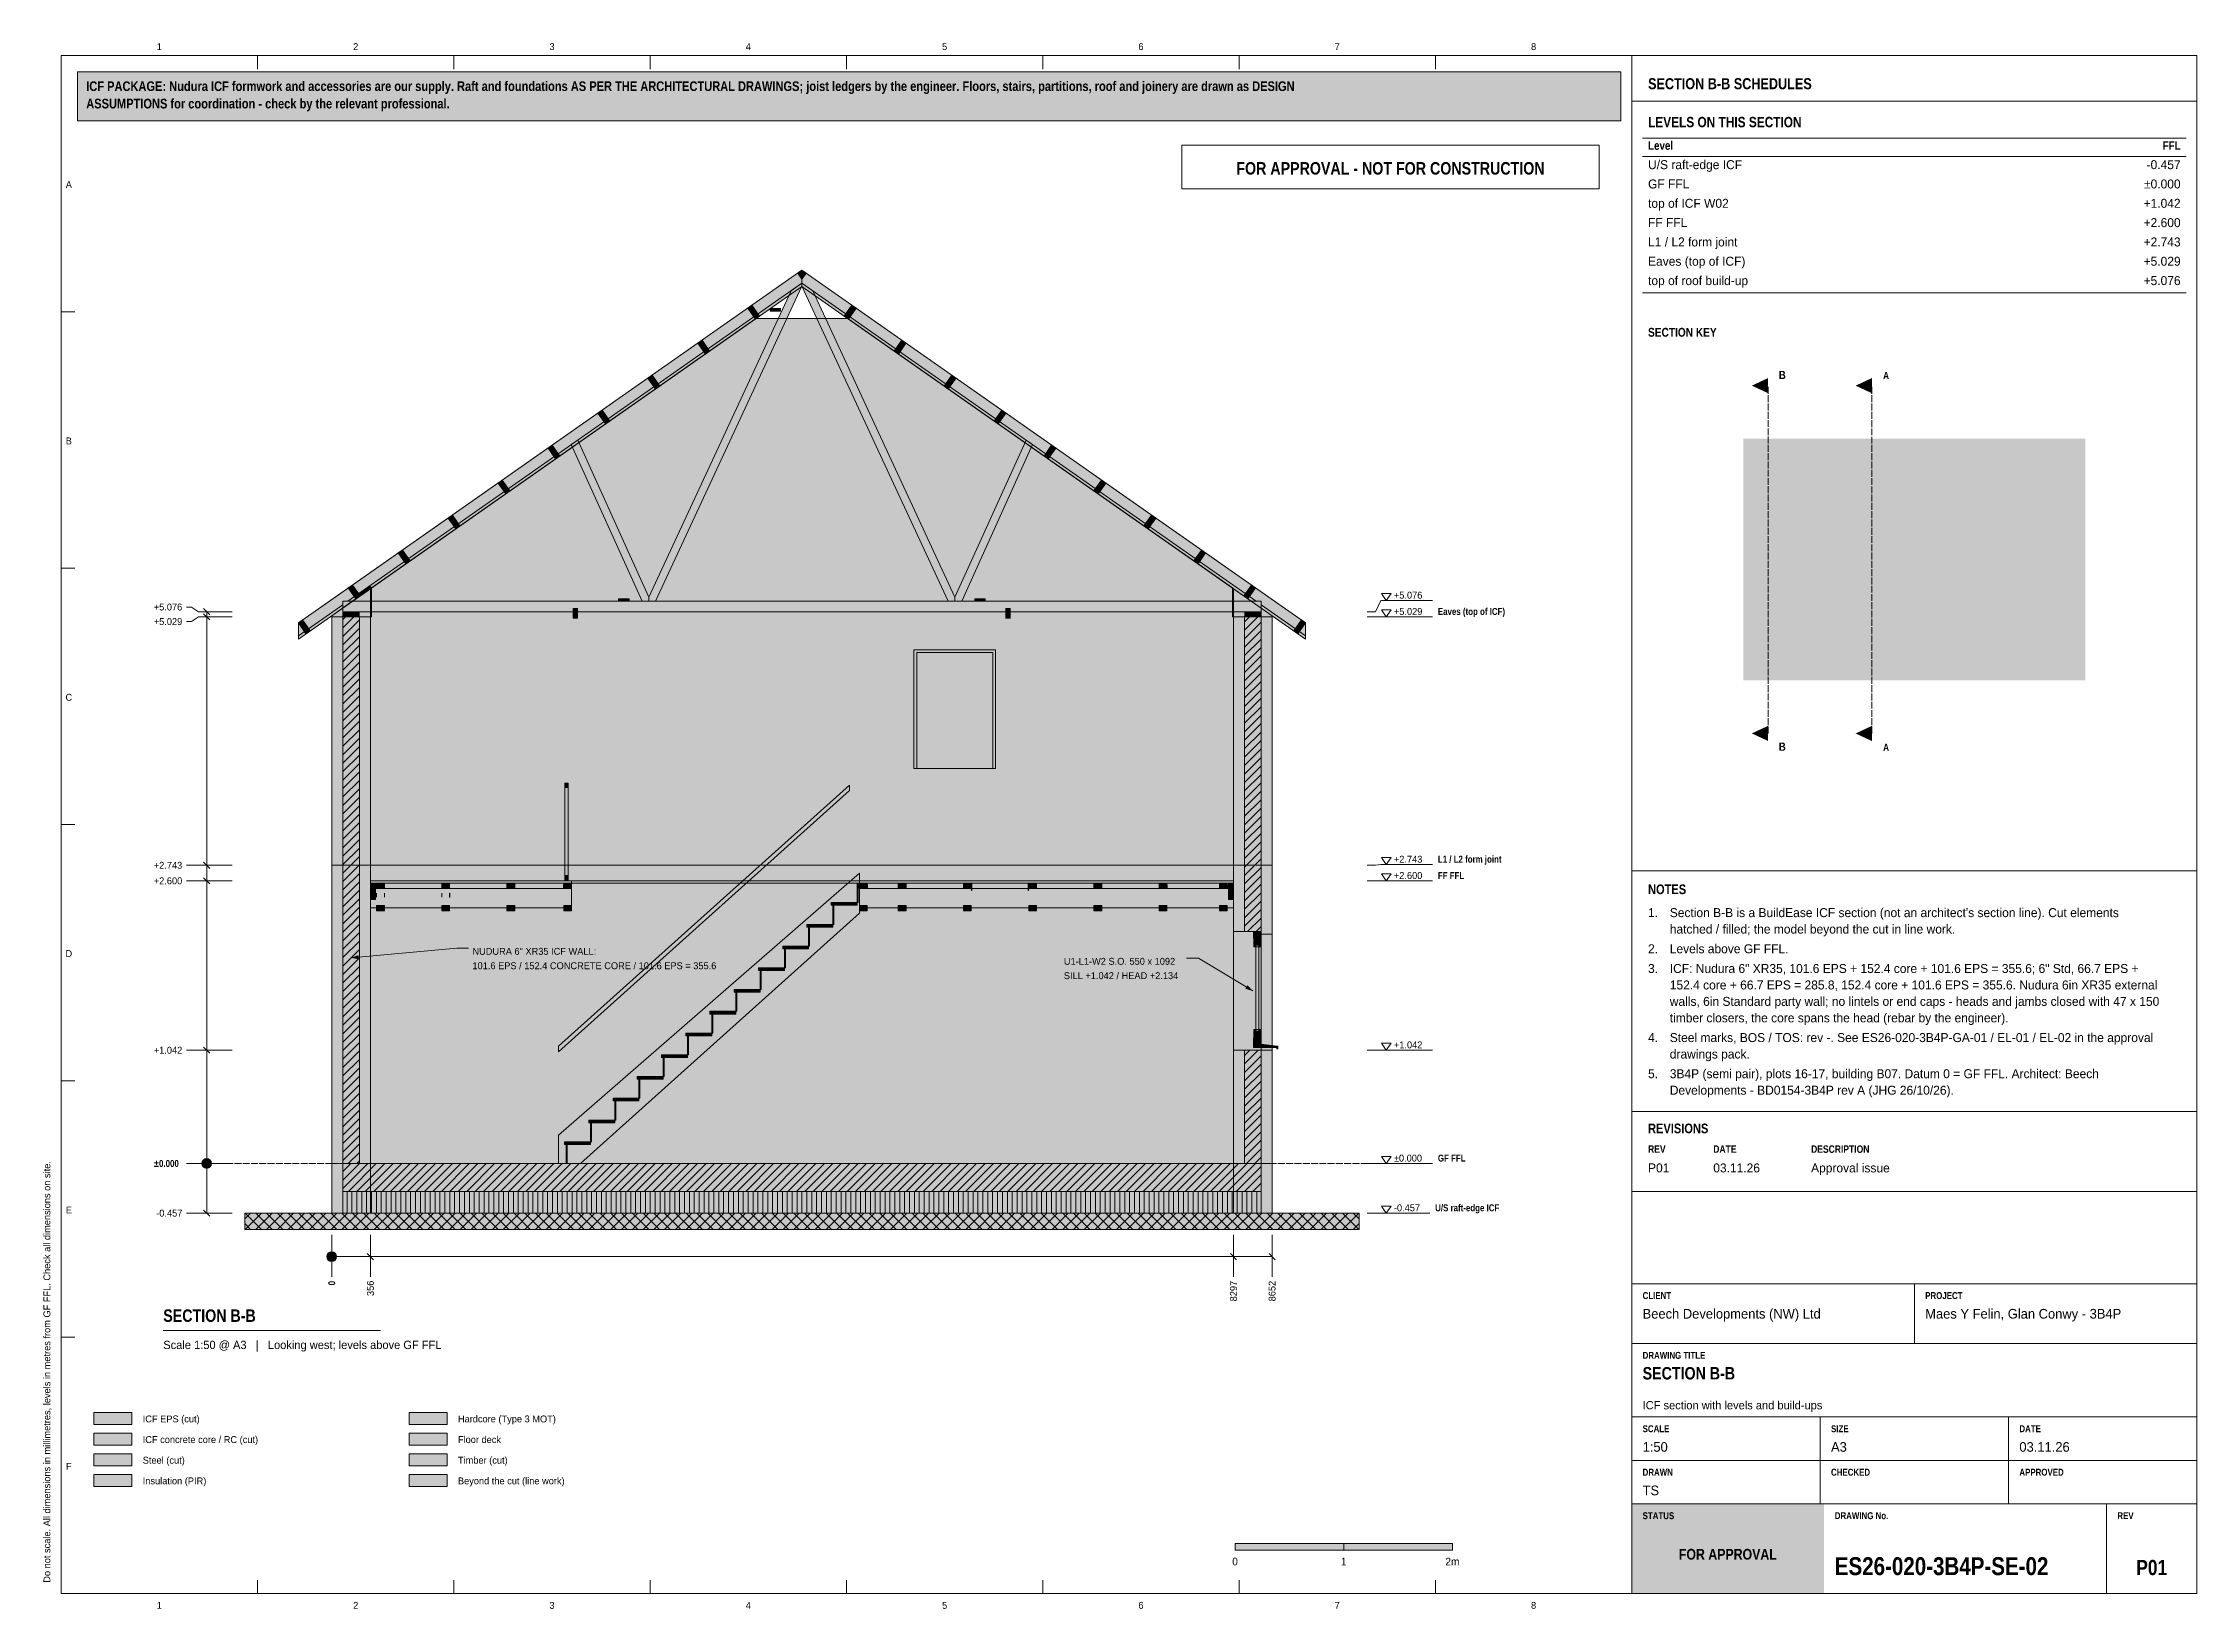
# Model space of a CAD drawing. Header units: millimetres. Extents: x 17 to 413, y 4 to 292.
import ezdxf
from ezdxf.enums import TextEntityAlignment as Align

# ---------------------------------------------------------------- set-up
doc = ezdxf.new("R2010")
doc.units = ezdxf.units.MM
doc.linetypes.add('DASHED', pattern=[1.524, 1.27, -0.254])
for name, color, linetype in [('FILL-C_B2B2B8', 7, 'Continuous'), ('FILL-C_BDBDBF', 7, 'Continuous'), ('FILL-C_CCB294', 7, 'Continuous'), ('FILL-EPS', 7, 'Continuous'), ('FILL-INK', 7, 'Continuous'), ('FILL-LIGHT', 7, 'Continuous'), ('FILL-MASONRY_FILL', 7, 'Continuous'), ('FILL-RED', 7, 'Continuous'), ('FILL-STEEL', 7, 'Continuous'), ('FILL-STEEL_GREY', 7, 'Continuous'), ('FILL-TEAL', 7, 'Continuous'), ('FILL-TIMBER', 7, 'Continuous'), ('FILL-WHITE', 7, 'Continuous'), ('LINE-C_B2B2B8-DASH', 7, 'DASHED'), ('LINE-C_BF9E33', 7, 'Continuous'), ('LINE-CORE', 7, 'Continuous'), ('LINE-INK', 7, 'Continuous'), ('LINE-RED', 7, 'Continuous'), ('LINE-RED-DASH', 7, 'DASHED'), ('LINE-STEEL-DASH', 7, 'DASHED'), ('LINE-STEEL_GREY', 7, 'Continuous'), ('LINE-TEAL', 7, 'Continuous'), ('LINE-TIMBER_DK', 7, 'Continuous'), ('TEXT-C_B2B2B8', 7, 'Continuous'), ('TEXT-EPS', 7, 'Continuous'), ('TEXT-INK', 7, 'Continuous'), ('TEXT-RED', 7, 'Continuous'), ('TEXT-STEEL', 7, 'Continuous'), ('TEXT-STEEL_GREY', 7, 'Continuous'), ('TEXT-TEAL', 7, 'Continuous'), ('TEXT-TEAL_DK', 7, 'Continuous'), ('TEXT-WHITE', 7, 'Continuous')]:
    doc.layers.add(name, color=color, linetype=linetype)
doc.styles.add('OpenSansCondensed-Bold', font='OpenSansCondensed-Bold.ttf')

msp = doc.modelspace()

# ---------------------------------------------------------------- texts
at = {"layer": 'TEXT-C_B2B2B8', "style": 'OpenSansCondensed-Bold'}
for p in [(355.8, 230.46), (355.8, 162.06)]:
    msp.add_text('A', height=1.32, dxfattribs=at).set_placement(p, align=Align.CENTER)
at = {"layer": 'TEXT-EPS', "style": 'OpenSansCondensed-Bold'}
msp.add_text('STATUS', height=1.27, dxfattribs=at).set_placement((311, 20.7))
at = {"layer": 'TEXT-INK', "style": 'OpenSansCondensed-Bold'}
for s, height, p in [('ASSUMPTIONS for coordination - check by the relevant professional.', 1.778, (24.6, 280.27)), ('ICF PACKAGE: Nudura ICF formwork and accessories are our supply. Raft and foundations AS PER THE ARCHITECTURAL DRAWINGS; joist ledgers by the engineer. Floors, stairs, partitions, roof and joinery are drawn as DESIGN', 1.778, (24.6, 283.47)), ('LEVELS ON THIS SECTION', 1.905, (312, 276.8)), ('NOTES', 1.778, (312, 135.7)), ('REVISIONS', 1.778, (312, 91.7)), ('±0.000', 1.27, (37.03, 85.51)), ('SECTION B-B', 2.286, (38.78, 57)), ('SECTION B-B', 2.286, (311, 46.4)), ('ES26-020-3B4P-SE-02', 3.302, (346.36, 10.4))]:
    msp.add_text(s, height=height, dxfattribs=at).set_placement(p)
at = {"layer": 'TEXT-INK'}
for s, height, p in [('U/S raft-edge ICF', 1.651, (312, 269.09)), ('GF FFL', 1.651, (312, 265.54)), ('top of ICF W02', 1.651, (312, 261.98)), ('FF FFL', 1.651, (312, 258.43)), ('L1 / L2 form joint', 1.651, (312, 254.87)), ('Eaves (top of ICF)', 1.651, (312, 251.32)), ('top of roof build-up', 1.651, (312, 247.76)), ('+5.076', 1.27, (265.23, 190.07)), ('+5.076', 1.27, (37.03, 187.89)), ('+5.029', 1.27, (37.03, 185.22)), ('+5.029', 1.27, (265.23, 187.07)), ('+2.743', 1.27, (265.23, 141.49)), ('+2.743', 1.27, (37.03, 140.37)), ('+2.600', 1.27, (37.03, 137.51)), ('+2.600', 1.27, (265.23, 138.49)), ('1.', 1.651, (312, 131.47)), ("Section B-B is a BuildEase ICF section (not an architect's section line). Cut elements", 1.651, (316, 131.47)), ('hatched / filled; the model beyond the cut in line work.', 1.651, (316, 128.44)), ('101.6 EPS / 152.4 CONCRETE CORE / 101.6 EPS = 355.6', 1.27, (95.67, 121.89)), ('NUDURA 6" XR35 ICF WALL:', 1.27, (95.67, 124.54)), ('U1-L1-W2 S.O. 550 x 1092', 1.27, (204.5, 122.7)), ('3.', 1.651, (312, 121.19)), ('2.', 1.651, (312, 124.82)), ('Levels above GF FFL.', 1.651, (316, 124.82)), ('ICF: Nudura 6" XR35, 101.6 EPS + 152.4 core + 101.6 EPS = 355.6; 6" Std, 66.7 EPS +', 1.651, (316, 121.19)), ('SILL +1.042 / HEAD +2.134', 1.27, (204.5, 120.06)), ('152.4 core + 66.7 EPS = 285.8, 152.4 core + 101.6 EPS = 355.6. Nudura 6in XR35 external', 1.651, (316, 118.16)), ('walls, 6in Standard party wall; no lintels or end caps - heads and jambs closed with 47 x 150', 1.651, (316, 115.14)), ('timber closers, the core spans the head (rebar by the engineer).', 1.651, (316, 112.11)), ('+1.042', 1.27, (37.03, 106.35)), ('+1.042', 1.27, (265.23, 107.33)), ('4.', 1.651, (312, 108.48)), ('drawings pack.', 1.651, (316, 105.45)), ('Steel marks, BOS / TOS: rev -. See ES26-020-3B4P-GA-01 / EL-01 / EL-02 in the approval', 1.651, (316, 108.48)), ('5.', 1.651, (312, 101.83)), ('3B4P (semi pair), plots 16-17, building B07. Datum 0 = GF FFL. Architect: Beech', 1.651, (316, 101.83)), ('Developments - BD0154-3B4P rev A (JHG 26/10/26).', 1.651, (316, 98.8)), ('±0.000', 1.27, (265.23, 86.49)), ('P01', 1.651, (312, 84.5)), ('03.11.26', 1.651, (324, 84.5)), ('Approval issue', 1.651, (342, 84.5)), ('-0.457', 1.27, (37.48, 76.37)), ('-0.457', 1.27, (265.23, 77.35)), ('Beech Developments (NW) Ltd', 1.778, (311, 57.6)), ('Maes Y Felin, Glan Conwy - 3B4P', 1.778, (363, 57.6)), ('ICF EPS (cut)', 1.27, (35, 38.5)), ('Hardcore (Type 3 MOT)', 1.27, (93, 38.5)), ('ICF concrete core / RC (cut)', 1.27, (35, 34.7)), ('Floor deck', 1.27, (93, 34.7)), ('Steel (cut)', 1.27, (35, 30.9)), ('Timber (cut)', 1.27, (93, 30.9)), ('1:50', 1.778, (311, 33.1)), ('A3', 1.778, (345.67, 33.1)), ('03.11.26', 1.778, (380.33, 33.1)), ('Insulation (PIR)', 1.27, (35, 27.1)), ('Beyond the cut (line work)', 1.27, (93, 27.1)), ('TS', 1.778, (311, 25.1))]:
    msp.add_text(s, height=height, dxfattribs=at).set_placement(p)
for s, p in [('-0.457', (410, 269.09)), ('±0.000', (410, 265.54)), ('+1.042', (410, 261.98)), ('+2.600', (410, 258.43)), ('+2.743', (410, 254.87)), ('+5.029', (410, 251.32)), ('+5.076', (410, 247.76))]:
    msp.add_text(s, height=1.651, dxfattribs=at).set_placement(p, align=Align.RIGHT)
at = {"layer": 'TEXT-INK', "style": 'OpenSansCondensed-Bold'}
msp.add_text('0', height=1.27, rotation=90, dxfattribs=at).set_placement((70.41, 63.72))
at = {"layer": 'TEXT-INK'}
for s, p in [('356', (77.53, 61.75)), ('8297', (236.35, 60.77)), ('8652', (243.45, 60.77))]:
    msp.add_text(s, height=1.27, rotation=90, dxfattribs=at).set_placement(p)
for s, height, p in [('0', 1.4, (236, 12.2)), ('1', 1.4, (256, 12.2)), ('2m', 1.397, (276, 12.2))]:
    msp.add_text(s, height=height, dxfattribs=at).set_placement(p, align=Align.CENTER)
at = {"layer": 'TEXT-INK', "style": 'OpenSansCondensed-Bold'}
msp.add_text('P01', height=2.794, dxfattribs=at).set_placement((404.68, 10.4), align=Align.CENTER)
at = {"layer": 'TEXT-RED', "style": 'OpenSansCondensed-Bold'}
for s, height, p in [('FOR APPROVAL - NOT FOR CONSTRUCTION', 2.286, (264.6, 268.1)), ('B', 1.52, (336.7, 230.46)), ('B', 1.52, (336.7, 162.07))]:
    msp.add_text(s, height=height, dxfattribs=at).set_placement(p, align=Align.CENTER)
at = {"layer": 'TEXT-STEEL', "style": 'OpenSansCondensed-Bold'}
for s, p in [('Eaves (top of ICF)', (273.32, 187.07)), ('L1 / L2 form joint', (273.32, 141.49)), ('FF FFL', (273.32, 138.49)), ('GF FFL', (273.32, 86.49)), ('U/S raft-edge ICF', (272.83, 77.35))]:
    msp.add_text(s, height=1.27, dxfattribs=at).set_placement(p)
at = {"layer": 'TEXT-STEEL_GREY'}
for s, p in [('1', (38.06, 291)), ('2', (74.19, 291)), ('3', (110.31, 291)), ('4', (146.44, 291)), ('5', (182.56, 291)), ('6', (218.69, 291)), ('7', (254.81, 291)), ('8', (290.94, 291)), ('A', (21.4, 265.62)), ('B', (21.4, 218.45)), ('C', (21.4, 171.28)), ('D', (21.4, 124.12)), ('E', (21.4, 76.95)), ('F', (21.4, 29.78)), ('1', (38.06, 4.2)), ('2', (74.19, 4.2)), ('3', (110.31, 4.2)), ('4', (146.44, 4.2)), ('5', (182.56, 4.2)), ('6', (218.69, 4.2)), ('7', (254.81, 4.2)), ('8', (290.94, 4.2))]:
    msp.add_text(s, height=1.27, dxfattribs=at).set_placement(p, align=Align.CENTER)
at = {"layer": 'TEXT-STEEL_GREY', "style": 'OpenSansCondensed-Bold'}
for s, height, p in [('Level', 1.575, (312, 272.65)), ('REV', 1.372, (312, 88.1)), ('DATE', 1.372, (324, 88.1)), ('DESCRIPTION', 1.3716, (342, 88.1)), ('CLIENT', 1.27, (311, 61.2)), ('PROJECT', 1.27, (363, 61.2)), ('DRAWING TITLE', 1.27, (311, 50.2)), ('SCALE', 1.27, (311, 36.7)), ('SIZE', 1.27, (345.67, 36.7)), ('DATE', 1.27, (380.33, 36.7)), ('DRAWN', 1.27, (311, 28.7)), ('CHECKED', 1.27, (345.67, 28.7)), ('APPROVED', 1.27, (380.33, 28.7)), ('DRAWING No.', 1.27, (346.36, 20.7)), ('REV', 1.27, (398.36, 20.7))]:
    msp.add_text(s, height=height, dxfattribs=at).set_placement(p)
msp.add_text('FFL', height=1.575, dxfattribs=at).set_placement((410, 272.65), align=Align.RIGHT)
at = {"layer": 'TEXT-STEEL_GREY'}
msp.add_text('Do not scale. All dimensions in millimetres, levels in metres from GF FFL. Check all dimensions on site.', height=1.27, rotation=90, dxfattribs=at).set_placement((18, 9))
for s, p in [('Scale 1:50 @ A3   |   Looking west; levels above GF FFL', (38.78, 52)), ('ICF section with levels and build-ups', (311, 40.9))]:
    msp.add_text(s, height=1.524, dxfattribs=at).set_placement(p)
at = {"layer": 'TEXT-TEAL', "style": 'OpenSansCondensed-Bold'}
msp.add_text('SECTION B-B SCHEDULES', height=2.032, dxfattribs=at).set_placement((312, 283.8))
at = {"layer": 'TEXT-TEAL_DK', "style": 'OpenSansCondensed-Bold'}
msp.add_text('SECTION KEY', height=1.6256, dxfattribs=at).set_placement((312, 238.26))
at = {"layer": 'TEXT-WHITE', "style": 'OpenSansCondensed-Bold'}
msp.add_text('FOR APPROVAL', height=1.9812, dxfattribs=at).set_placement((326.68, 13.25), align=Align.CENTER)

# ---------------------------------------------------------------- hatches: boundary and pattern name
at = {"layer": 'FILL-C_B2B2B8', "true_color": 0xb2b2b8}
h = msp.add_hatch(color=253, dxfattribs=at)
h.dxf.hatch_style = 1
h.paths.add_polyline_path([(350.2, 229.26), (353.2, 227.86), (353.2, 230.66)])
h = msp.add_hatch(color=253, dxfattribs=at)
h.dxf.hatch_style = 1
h.paths.add_polyline_path([(350.2, 165.26), (353.2, 163.86), (353.2, 166.66)])
at = {"layer": 'FILL-C_BDBDBF', "true_color": 0xbdbdbf}
h = msp.add_hatch(color=9, dxfattribs=at)
h.dxf.hatch_style = 1
h.paths.add_polyline_path([(74.86, 86.14), (71.81, 86.14), (71.81, 186.72), (74.86, 186.72)])
h = msp.add_hatch(color=9, dxfattribs=at)
h.dxf.hatch_style = 1
h.paths.add_polyline_path([(240.8, 128.82), (238.24, 128.82), (237.75, 128.82), (237.75, 186.72), (240.8, 186.72)])
h = msp.add_hatch(color=9, dxfattribs=at)
h.dxf.hatch_style = 1
h.paths.add_polyline_path([(237.75, 106.98), (238.29, 106.98), (238.41, 106.98), (239.48, 106.98), (240.8, 106.98), (240.8, 77), (240.8, 85.72), (240.8, 86.14), (237.75, 86.14)])
h = msp.add_hatch(color=9, dxfattribs=at)
h.dxf.hatch_style = 1
h.paths.add_polyline_path([(26, 34.3), (33, 34.3), (33, 36.5), (26, 36.5)])
at = {"layer": 'FILL-C_CCB294', "true_color": 0xccb294}
h = msp.add_hatch(color=253, dxfattribs=at)
h.dxf.hatch_style = 1
h.paths.add_polyline_path([(71.81, 186.72), (71.81, 186.81), (71.81, 187.66), (74.52, 187.66), (74.81, 187.66), (74.81, 187.57), (74.81, 186.72), (72.1, 186.72)])
h = msp.add_hatch(color=253, dxfattribs=at)
h.dxf.hatch_style = 1
h.paths.add_polyline_path([(71.81, 186.72), (71.81, 186.81), (71.81, 187.66), (74.52, 187.66), (74.81, 187.66), (74.81, 187.57), (74.81, 186.72), (72.1, 186.72)])
h = msp.add_hatch(color=253, dxfattribs=at)
h.dxf.hatch_style = 1
h.paths.add_polyline_path([(237.8, 186.72), (237.8, 186.81), (237.8, 187.66), (240.51, 187.66), (240.8, 187.66), (240.8, 187.57), (240.8, 186.72), (238.08, 186.72)])
h = msp.add_hatch(color=253, dxfattribs=at)
h.dxf.hatch_style = 1
h.paths.add_polyline_path([(237.8, 186.72), (237.8, 186.81), (237.8, 187.66), (240.51, 187.66), (240.8, 187.66), (240.8, 187.57), (240.8, 186.72), (238.08, 186.72)])
at = {"layer": 'FILL-EPS', "true_color": 0xccffff}
h = msp.add_hatch(color=7, dxfattribs=at)
h.dxf.hatch_style = 1
h.paths.add_polyline_path([(69.78, 115.89), (69.78, 132.06), (69.78, 141), (69.78, 141.74), (69.78, 151.57), (69.78, 164.51), (69.78, 182), (69.78, 186.72), (71.81, 186.72), (71.81, 86.14), (71.81, 77.42), (71.81, 77), (71.71, 77), (69.78, 77), (69.78, 85.72), (69.78, 86.14)])
h = msp.add_hatch(color=7, dxfattribs=at)
h.dxf.hatch_style = 1
h.paths.add_polyline_path([(76.89, 186.72), (76.89, 186.42), (76.89, 186.38), (76.89, 186.32), (76.89, 186.24), (76.89, 186.05), (76.89, 185.8), (76.89, 185.13), (76.89, 182.21), (76.89, 163.74), (76.89, 151.94), (76.89, 141), (76.89, 140.4), (76.89, 140.33), (76.89, 140.21), (76.89, 139.98), (76.89, 139.75), (76.89, 139.03), (76.89, 137.39), (76.89, 132.12), (76.89, 100.99), (76.89, 86.14), (74.96, 86.14), (74.86, 86.14), (74.86, 186.72), (76.56, 186.72)])
h = msp.add_hatch(color=7, dxfattribs=at)
h.dxf.hatch_style = 1
h.paths.add_polyline_path([(235.72, 141.96), (235.72, 143.39), (235.72, 154.09), (235.72, 166.17), (235.72, 182.25), (235.72, 186.72), (237.75, 186.72), (237.75, 128.82), (235.72, 128.82), (235.72, 129.12), (235.72, 141), (235.72, 141.89)])
h = msp.add_hatch(color=7, dxfattribs=at)
h.dxf.hatch_style = 1
h.paths.add_polyline_path([(242.83, 186.72), (242.83, 186.4), (242.83, 186.37), (242.83, 186.29), (242.83, 186.22), (242.83, 185.96), (242.83, 185.67), (242.83, 184.62), (242.83, 182.04), (242.83, 166.85), (242.83, 153.66), (242.83, 141), (242.83, 140.4), (242.83, 140.37), (242.83, 140.28), (242.83, 140.18), (242.83, 140.13), (242.83, 139.99), (242.83, 139.59), (242.83, 139.21), (242.83, 138.91), (242.83, 137.77), (242.83, 132.39), (242.83, 128.32), (241.81, 128.32), (240.82, 128.32), (240.82, 128.56), (240.82, 128.82), (240.8, 128.82), (240.8, 186.72), (242.5, 186.72)])
h = msp.add_hatch(color=7, dxfattribs=at)
h.dxf.hatch_style = 1
h.paths.add_polyline_path([(236.44, 86.14), (235.72, 86.14), (235.72, 89.55), (235.72, 106.98), (237.75, 106.98), (237.75, 86.14), (236.72, 86.14)])
h = msp.add_hatch(color=7, dxfattribs=at)
h.dxf.hatch_style = 1
h.paths.add_polyline_path([(242.83, 106.98), (242.83, 105.51), (242.83, 86.14), (242.83, 77.42), (242.83, 77), (242.73, 77), (240.8, 77), (240.8, 106.98), (241.83, 106.98)])
h = msp.add_hatch(color=7, dxfattribs=at)
h.dxf.hatch_style = 1
h.paths.add_polyline_path([(26, 38.1), (33, 38.1), (33, 40.3), (26, 40.3)])
at = {"layer": 'FILL-INK', "true_color": 0x1a1a1a}
h = msp.add_hatch(color=250, dxfattribs=at)
h.dxf.hatch_style = 1
h.paths.add_polyline_path([(78.03, 135.45), (78.03, 135.14), (78.02, 135.14), (78.01, 135.14), (78.01, 135.45), (78.01, 135.87), (78.02, 135.87), (78.03, 135.87)])
h = msp.add_hatch(color=250, dxfattribs=at)
h.dxf.hatch_style = 1
h.paths.add_polyline_path([(79.49, 135.45), (79.49, 135.14), (79.48, 135.14), (79.47, 135.14), (79.47, 135.45), (79.47, 135.87), (79.48, 135.87), (79.49, 135.87)])
h = msp.add_hatch(color=250, dxfattribs=at)
h.dxf.hatch_style = 1
h.paths.add_polyline_path([(90.03, 135.45), (90.03, 135.14), (90.02, 135.14), (90.01, 135.14), (90.01, 135.45), (90.01, 135.87), (90.02, 135.87), (90.03, 135.87)])
h = msp.add_hatch(color=250, dxfattribs=at)
h.dxf.hatch_style = 1
h.paths.add_polyline_path([(91.49, 135.14), (91.48, 135.14), (91.47, 135.14), (91.47, 135.45), (91.47, 135.87), (91.48, 135.87), (91.49, 135.87), (91.49, 135.45)])
h = msp.add_hatch(color=250, dxfattribs=at)
h.dxf.hatch_style = 1
h.paths.add_polyline_path([(102.03, 136.74), (102.03, 136.74), (102.01, 136.74), (102.01, 136.77), (102.01, 137.4), (102.01, 137.4), (102.03, 137.4), (102.03, 136.77)])
h = msp.add_hatch(color=250, dxfattribs=at)
h.dxf.hatch_style = 1
h.paths.add_polyline_path([(103.49, 136.77), (103.49, 136.74), (103.49, 136.74), (103.47, 136.74), (103.47, 136.77), (103.47, 137.4), (103.47, 137.4), (103.49, 137.4)])
h = msp.add_hatch(color=250, dxfattribs=at)
h.dxf.hatch_style = 1
h.paths.add_polyline_path([(112.46, 136.74), (112.46, 136.74), (112.44, 136.74), (112.44, 136.77), (112.44, 137.4), (112.44, 137.4), (112.46, 137.4), (112.46, 136.77)])
h = msp.add_hatch(color=250, dxfattribs=at)
h.dxf.hatch_style = 1
h.paths.add_polyline_path([(113.93, 136.74), (113.93, 136.74), (113.9, 136.74), (113.9, 136.77), (113.9, 137.4), (113.91, 137.4), (113.93, 137.4), (113.93, 136.77)])
h = msp.add_hatch(color=250, dxfattribs=at)
h.dxf.hatch_style = 1
h.paths.add_polyline_path([(166.88, 136.77), (166.88, 136.74), (166.88, 136.74), (166.85, 136.74), (166.85, 136.77), (166.85, 137.4), (166.85, 137.4), (166.88, 137.4)])
h = msp.add_hatch(color=250, dxfattribs=at)
h.dxf.hatch_style = 1
h.paths.add_polyline_path([(168.34, 136.74), (168.34, 136.74), (168.32, 136.74), (168.32, 136.77), (168.32, 137.4), (168.32, 137.4), (168.34, 137.4), (168.34, 136.77)])
h = msp.add_hatch(color=250, dxfattribs=at)
h.dxf.hatch_style = 1
h.paths.add_polyline_path([(174.03, 136.74), (174.03, 136.74), (174.01, 136.74), (174.01, 136.77), (174.01, 137.4), (174.01, 137.4), (174.03, 137.4), (174.03, 136.77)])
h = msp.add_hatch(color=250, dxfattribs=at)
h.dxf.hatch_style = 1
h.paths.add_polyline_path([(175.49, 136.77), (175.49, 136.74), (175.49, 136.74), (175.47, 136.74), (175.47, 136.77), (175.47, 137.4), (175.47, 137.4), (175.49, 137.4)])
h = msp.add_hatch(color=250, dxfattribs=at)
h.dxf.hatch_style = 1
h.paths.add_polyline_path([(186.03, 136.77), (186.03, 136.74), (186.03, 136.74), (186.01, 136.74), (186.01, 136.77), (186.01, 137.4), (186.01, 137.4), (186.03, 137.4)])
h = msp.add_hatch(color=250, dxfattribs=at)
h.dxf.hatch_style = 1
h.paths.add_polyline_path([(187.49, 136.77), (187.49, 136.74), (187.49, 136.74), (187.47, 136.74), (187.47, 136.77), (187.47, 137.4), (187.47, 137.4), (187.49, 137.4)])
h = msp.add_hatch(color=250, dxfattribs=at)
h.dxf.hatch_style = 1
h.paths.add_polyline_path([(198.03, 136.74), (198.03, 136.74), (198.01, 136.74), (198.01, 136.77), (198.01, 137.4), (198.01, 137.4), (198.03, 137.4), (198.03, 136.77)])
h = msp.add_hatch(color=250, dxfattribs=at)
h.dxf.hatch_style = 1
h.paths.add_polyline_path([(199.49, 136.74), (199.49, 136.74), (199.47, 136.74), (199.47, 136.77), (199.47, 137.4), (199.47, 137.4), (199.49, 137.4), (199.49, 136.77)])
h = msp.add_hatch(color=250, dxfattribs=at)
h.dxf.hatch_style = 1
h.paths.add_polyline_path([(210.03, 136.77), (210.03, 136.74), (210.03, 136.74), (210.01, 136.74), (210.01, 136.77), (210.01, 137.4), (210.01, 137.4), (210.03, 137.4)])
h = msp.add_hatch(color=250, dxfattribs=at)
h.dxf.hatch_style = 1
h.paths.add_polyline_path([(211.49, 136.74), (211.49, 136.74), (211.47, 136.74), (211.47, 136.77), (211.47, 137.4), (211.47, 137.4), (211.49, 137.4), (211.49, 136.77)])
h = msp.add_hatch(color=250, dxfattribs=at)
h.dxf.hatch_style = 1
h.paths.add_polyline_path([(222.03, 136.74), (222.03, 136.74), (222.01, 136.74), (222.01, 136.77), (222.01, 137.4), (222.01, 137.4), (222.03, 137.4), (222.03, 136.77)])
h = msp.add_hatch(color=250, dxfattribs=at)
h.dxf.hatch_style = 1
h.paths.add_polyline_path([(223.49, 136.77), (223.49, 136.74), (223.49, 136.74), (223.47, 136.74), (223.47, 136.77), (223.47, 137.4), (223.47, 137.4), (223.49, 137.4)])
h = msp.add_hatch(color=250, dxfattribs=at)
h.dxf.hatch_style = 1
h.paths.add_polyline_path([(233.14, 136.74), (233.13, 136.74), (233.11, 136.74), (233.11, 136.77), (233.11, 137.4), (233.11, 137.4), (233.14, 137.4), (233.14, 136.77)])
h = msp.add_hatch(color=250, dxfattribs=at)
h.dxf.hatch_style = 1
h.paths.add_polyline_path([(234.6, 136.74), (234.6, 136.74), (234.58, 136.74), (234.58, 136.77), (234.58, 137.4), (234.58, 137.4), (234.6, 137.4), (234.6, 136.77)])
at = {"layer": 'FILL-INK', "true_color": 0x1a1a1f}
h = msp.add_hatch(color=250, dxfattribs=at)
h.dxf.hatch_style = 1
h.paths.add_polyline_path([(73.33, 123.98), (74.69, 124.48), (74.76, 123.72)])
h = msp.add_hatch(color=250, dxfattribs=at)
h.dxf.hatch_style = 1
h.paths.add_polyline_path([(239.27, 117.89), (237.88, 118.29), (238.27, 118.94)])
at = {"layer": 'FILL-INK', "true_color": 0x14141a}
h = msp.add_hatch(color=250, dxfattribs=at)
h.dxf.hatch_style = 1
h.paths.add_polyline_path([(236, 15), (256, 15), (256, 16.2), (236, 16.2)])
at = {"layer": 'FILL-LIGHT', "true_color": 0xcccccf}
h = msp.add_hatch(color=254, dxfattribs=at)
h.dxf.hatch_style = 1
h.paths.add_polyline_path([(82.89, 81), (71.81, 81), (71.81, 81.33), (71.81, 86.14), (229.71, 86.14), (240.8, 86.14), (240.8, 85.8), (240.8, 81)])
at = {"layer": 'FILL-MASONRY_FILL', "true_color": 0xe0d9cc}
h = msp.add_hatch(color=254, dxfattribs=at)
h.dxf.hatch_style = 1
h.paths.add_polyline_path([(78.82, 74), (53.78, 74), (53.78, 74.36), (53.78, 77), (233.78, 77), (258.83, 77), (258.83, 76.63), (258.83, 74)])
h = msp.add_hatch(color=254, dxfattribs=at)
h.dxf.hatch_style = 1
h.paths.add_polyline_path([(84, 38.1), (91, 38.1), (91, 40.3), (84, 40.3)])
at = {"layer": 'FILL-RED', "true_color": 0xcc141a}
h = msp.add_hatch(color=242, dxfattribs=at)
h.dxf.hatch_style = 1
h.paths.add_polyline_path([(331.1, 229.26), (334.1, 227.86), (334.1, 230.66)])
h = msp.add_hatch(color=242, dxfattribs=at)
h.dxf.hatch_style = 1
h.paths.add_polyline_path([(331.1, 165.27), (334.1, 163.87), (334.1, 166.67)])
at = {"layer": 'FILL-STEEL', "true_color": 0x0d2973}
h = msp.add_hatch(color=166, dxfattribs=at)
h.dxf.hatch_style = 1
h.paths.add_polyline_path([(26, 30.5), (33, 30.5), (33, 32.7), (26, 32.7)])
at = {"layer": 'FILL-STEEL_GREY', "true_color": 0x737378}
h = msp.add_hatch(color=8, dxfattribs=at)
h.dxf.hatch_style = 1
h.paths.add_polyline_path([(329.51, 219.5), (329.51, 219.5), (329.52, 219.49), (392.48, 219.49), (392.48, 175.03), (392.48, 175.02), (392.48, 175.03), (392.48, 175.03), (329.52, 175.03), (329.52, 219.49), (329.51, 219.5)])
h.paths.add_polyline_path([(361.73, 176.86), (390.65, 176.86), (390.65, 217.67), (361.73, 217.67)], flags=0)
h.paths.add_polyline_path([(331.34, 217.67), (331.34, 176.86), (360.26, 176.86), (360.26, 217.67)], flags=0)
h = msp.add_hatch(color=8, dxfattribs=at)
h.dxf.hatch_style = 1
h.paths.add_polyline_path([(392.48, 219.49), (392.49, 219.51), (392.48, 219.5), (392.48, 219.5)])
h = msp.add_hatch(color=8, dxfattribs=at)
h.dxf.hatch_style = 1
h.paths.add_polyline_path([(76.89, 138.14), (81.2, 138.14), (113.9, 138.14), (113.9, 137.75), (113.9, 137.7), (81.2, 137.7), (76.89, 137.7), (76.89, 138.09)])
h = msp.add_hatch(color=8, dxfattribs=at)
h.dxf.hatch_style = 1
h.paths.add_polyline_path([(166.88, 138.09), (166.88, 138.14), (172.19, 138.14), (172.89, 138.14), (177.98, 138.14), (220.89, 138.14), (222.46, 138.14), (235.72, 138.14), (235.72, 137.75), (235.72, 137.7), (234.14, 137.7), (220.89, 137.7), (215.8, 137.7), (172.89, 137.7), (172.19, 137.7), (166.88, 137.7)])
h = msp.add_hatch(color=8, dxfattribs=at)
h.dxf.hatch_style = 1
h.paths.add_polyline_path([(84, 34.3), (91, 34.3), (91, 36.5), (84, 36.5)])
at = {"layer": 'FILL-TEAL', "true_color": 0x009e85}
h = msp.add_hatch(color=124, dxfattribs=at)
h.dxf.hatch_style = 1
h.paths.add_polyline_path([(309.01, 7), (344.37, 7), (344.37, 23.5), (309.01, 23.5)])
at = {"layer": 'FILL-TIMBER', "true_color": 0xedd6a8}
h = msp.add_hatch(color=41, dxfattribs=at)
h.dxf.hatch_style = 1
h.paths.add_polyline_path([(150.51, 242.99), (150.43, 242.99), (150.43, 243.01), (150.43, 243.43), (152.29, 243.43), (152.37, 243.43), (152.37, 243.41), (152.37, 242.99)])
h = msp.add_hatch(color=41, dxfattribs=at)
h.dxf.hatch_style = 1
h.paths.add_polyline_path([(74.77, 190.48), (74.77, 190.48), (74.77, 190.48), (74.51, 190.84), (74.52, 190.84), (76.78, 192.42), (77.03, 192.07), (77.03, 192.06)])
h = msp.add_hatch(color=41, dxfattribs=at)
h.dxf.hatch_style = 1
h.paths.add_polyline_path([(122.65, 189.61), (122.57, 189.61), (122.57, 189.63), (122.57, 190.05), (124.43, 190.05), (124.51, 190.05), (124.51, 190.03), (124.51, 189.61)])
h = msp.add_hatch(color=41, dxfattribs=at)
h.dxf.hatch_style = 1
h.paths.add_polyline_path([(188.17, 189.61), (188.1, 189.61), (188.1, 189.63), (188.1, 190.05), (189.96, 190.05), (190.04, 190.05), (190.04, 190.03), (190.04, 189.61)])
h = msp.add_hatch(color=41, dxfattribs=at)
h.dxf.hatch_style = 1
h.paths.add_polyline_path([(113, 156.14), (113.3, 156.14), (113.3, 155.76), (113.3, 155.34), (112.97, 155.34), (112.66, 155.34), (112.66, 155.72), (112.66, 156.14)])
h = msp.add_hatch(color=41, dxfattribs=at)
h.dxf.hatch_style = 1
h.paths.add_polyline_path([(113.3, 139.14), (113.3, 138.67), (113.3, 138.14), (112.97, 138.14), (112.66, 138.14), (112.66, 138.61), (112.66, 139.14), (113, 139.14)])
h = msp.add_hatch(color=41, dxfattribs=at)
h.dxf.hatch_style = 1
h.paths.add_polyline_path([(77.75, 137.7), (77.83, 137.7), (77.83, 137.43), (77.83, 134.7), (76.97, 134.7), (76.89, 134.7), (76.89, 134.97), (76.89, 137.7)])
h = msp.add_hatch(color=41, dxfattribs=at)
h.dxf.hatch_style = 1
h.paths.add_polyline_path([(79.47, 137.7), (79.47, 137.61), (79.47, 136.76), (78.17, 136.76), (78.03, 136.76), (78.03, 136.85), (78.03, 137.7), (79.33, 137.7)])
h = msp.add_hatch(color=41, dxfattribs=at)
h.dxf.hatch_style = 1
h.paths.add_polyline_path([(91.47, 137.7), (91.47, 137.61), (91.47, 136.76), (90.17, 136.76), (90.03, 136.76), (90.03, 136.85), (90.03, 137.7), (91.33, 137.7)])
h = msp.add_hatch(color=41, dxfattribs=at)
h.dxf.hatch_style = 1
h.paths.add_polyline_path([(103.07, 137.7), (103.47, 137.7), (103.47, 137.44), (103.47, 136.76), (102.42, 136.76), (102.03, 136.76), (102.03, 137.02), (102.03, 137.7)])
h = msp.add_hatch(color=41, dxfattribs=at)
h.dxf.hatch_style = 1
h.paths.add_polyline_path([(113.9, 137.7), (113.9, 137.44), (113.9, 136.76), (112.86, 136.76), (112.46, 136.76), (112.46, 137.02), (112.46, 137.7), (113.51, 137.7)])
h = msp.add_hatch(color=41, dxfattribs=at)
h.dxf.hatch_style = 1
h.paths.add_polyline_path([(166.46, 135.92), (166.46, 137.7), (166.55, 137.7), (166.64, 137.7), (166.64, 135.92), (166.64, 134.14), (166.55, 134.14), (166.46, 134.14)])
h = msp.add_hatch(color=41, dxfattribs=at)
h.dxf.hatch_style = 1
h.paths.add_polyline_path([(168.32, 137.7), (168.32, 137.44), (168.32, 136.76), (167.27, 136.76), (166.88, 136.76), (166.88, 137.02), (166.88, 137.7), (167.92, 137.7)])
h = msp.add_hatch(color=41, dxfattribs=at)
h.dxf.hatch_style = 1
h.paths.add_polyline_path([(175.07, 137.7), (175.47, 137.7), (175.47, 137.44), (175.47, 136.76), (174.42, 136.76), (174.03, 136.76), (174.03, 137.02), (174.03, 137.7)])
h = msp.add_hatch(color=41, dxfattribs=at)
h.dxf.hatch_style = 1
h.paths.add_polyline_path([(187.47, 137.7), (187.47, 137.44), (187.47, 136.76), (186.42, 136.76), (186.03, 136.76), (186.03, 137.02), (186.03, 137.7), (187.07, 137.7)])
h = msp.add_hatch(color=41, dxfattribs=at)
h.dxf.hatch_style = 1
h.paths.add_polyline_path([(199.47, 137.7), (199.47, 137.44), (199.47, 136.76), (198.42, 136.76), (198.03, 136.76), (198.03, 137.02), (198.03, 137.7), (199.07, 137.7)])
h = msp.add_hatch(color=41, dxfattribs=at)
h.dxf.hatch_style = 1
h.paths.add_polyline_path([(211.07, 137.7), (211.47, 137.7), (211.47, 137.44), (211.47, 136.76), (210.42, 136.76), (210.03, 136.76), (210.03, 137.02), (210.03, 137.7)])
h = msp.add_hatch(color=41, dxfattribs=at)
h.dxf.hatch_style = 1
h.paths.add_polyline_path([(223.47, 137.7), (223.47, 137.44), (223.47, 136.76), (222.42, 136.76), (222.03, 136.76), (222.03, 137.02), (222.03, 137.7), (223.07, 137.7)])
h = msp.add_hatch(color=41, dxfattribs=at)
h.dxf.hatch_style = 1
h.paths.add_polyline_path([(234.58, 137.7), (234.58, 137.44), (234.58, 136.76), (233.53, 136.76), (233.14, 136.76), (233.14, 137.02), (233.14, 137.7), (234.18, 137.7)])
h = msp.add_hatch(color=41, dxfattribs=at)
h.dxf.hatch_style = 1
h.paths.add_polyline_path([(235.72, 137.7), (235.72, 137.43), (235.72, 134.7), (234.86, 134.7), (234.78, 134.7), (234.78, 134.97), (234.78, 137.7), (235.63, 137.7)])
h = msp.add_hatch(color=41, dxfattribs=at)
h.dxf.hatch_style = 1
h.paths.add_polyline_path([(79.34, 133.58), (79.47, 133.58), (79.47, 133.5), (79.47, 132.64), (78.16, 132.64), (78.03, 132.64), (78.03, 132.72), (78.03, 133.58)])
h = msp.add_hatch(color=41, dxfattribs=at)
h.dxf.hatch_style = 1
h.paths.add_polyline_path([(91.47, 133.58), (91.47, 133.5), (91.47, 132.64), (90.16, 132.64), (90.03, 132.64), (90.03, 132.72), (90.03, 133.58), (91.34, 133.58)])
h = msp.add_hatch(color=41, dxfattribs=at)
h.dxf.hatch_style = 1
h.paths.add_polyline_path([(103.47, 133.58), (103.47, 133.34), (103.47, 132.64), (102.4, 132.64), (102.03, 132.64), (102.03, 132.88), (102.03, 133.58), (103.1, 133.58)])
h = msp.add_hatch(color=41, dxfattribs=at)
h.dxf.hatch_style = 1
h.paths.add_polyline_path([(113.54, 133.58), (113.9, 133.58), (113.9, 133.34), (113.9, 132.64), (112.83, 132.64), (112.46, 132.64), (112.46, 132.88), (112.46, 133.58)])
h = msp.add_hatch(color=41, dxfattribs=at)
h.dxf.hatch_style = 1
h.paths.add_polyline_path([(162, 131.89), (162, 133.64), (161.68, 133.64), (161.68, 133.89), (161.68, 134.14), (164.07, 134.14), (166.46, 134.14), (166.46, 133.89), (166.46, 133.64), (164.06, 133.64), (162.18, 133.64), (162.18, 131.89), (162.18, 130.14), (162.09, 130.14), (162, 130.14)])
h = msp.add_hatch(color=41, dxfattribs=at)
h.dxf.hatch_style = 1
h.paths.add_polyline_path([(168.32, 133.58), (168.32, 133.34), (168.32, 132.64), (167.25, 132.64), (166.88, 132.64), (166.88, 132.88), (166.88, 133.58), (167.95, 133.58)])
h = msp.add_hatch(color=41, dxfattribs=at)
h.dxf.hatch_style = 1
h.paths.add_polyline_path([(175.47, 133.58), (175.47, 133.34), (175.47, 132.64), (174.4, 132.64), (174.03, 132.64), (174.03, 132.88), (174.03, 133.58), (175.1, 133.58)])
h = msp.add_hatch(color=41, dxfattribs=at)
h.dxf.hatch_style = 1
h.paths.add_polyline_path([(187.1, 133.58), (187.47, 133.58), (187.47, 133.34), (187.47, 132.64), (186.4, 132.64), (186.03, 132.64), (186.03, 132.88), (186.03, 133.58)])
h = msp.add_hatch(color=41, dxfattribs=at)
h.dxf.hatch_style = 1
h.paths.add_polyline_path([(199.47, 133.58), (199.47, 133.34), (199.47, 132.64), (198.4, 132.64), (198.03, 132.64), (198.03, 132.88), (198.03, 133.58), (199.1, 133.58)])
h = msp.add_hatch(color=41, dxfattribs=at)
h.dxf.hatch_style = 1
h.paths.add_polyline_path([(211.47, 133.58), (211.47, 133.34), (211.47, 132.64), (210.4, 132.64), (210.03, 132.64), (210.03, 132.88), (210.03, 133.58), (211.1, 133.58)])
h = msp.add_hatch(color=41, dxfattribs=at)
h.dxf.hatch_style = 1
h.paths.add_polyline_path([(223.1, 133.58), (223.47, 133.58), (223.47, 133.34), (223.47, 132.64), (222.4, 132.64), (222.03, 132.64), (222.03, 132.88), (222.03, 133.58)])
h = msp.add_hatch(color=41, dxfattribs=at)
h.dxf.hatch_style = 1
h.paths.add_polyline_path([(234.58, 133.58), (234.58, 133.34), (234.58, 132.64), (233.5, 132.64), (233.14, 132.64), (233.14, 132.88), (233.14, 133.58), (234.21, 133.58)])
h = msp.add_hatch(color=41, dxfattribs=at)
h.dxf.hatch_style = 1
h.paths.add_polyline_path([(157.54, 127.89), (157.54, 129.64), (157.22, 129.64), (157.22, 129.89), (157.22, 130.14), (159.61, 130.14), (162, 130.14), (162, 129.89), (162, 129.64), (159.6, 129.64), (157.72, 129.64), (157.72, 127.89), (157.72, 126.14), (157.63, 126.14), (157.54, 126.14)])
h = msp.add_hatch(color=41, dxfattribs=at)
h.dxf.hatch_style = 1
h.paths.add_polyline_path([(239.47, 126.02), (239.47, 126.76), (239.47, 127.52), (239.39, 127.52), (239.39, 128.12), (239.39, 128.72), (240.1, 128.72), (240.79, 128.72), (240.79, 128.13), (240.79, 127.52), (240.71, 127.52), (240.71, 126.78), (240.71, 126.02), (240.37, 126.02), (240.37, 126.32), (240.1, 126.32), (239.81, 126.32), (239.81, 126.02)])
h = msp.add_hatch(color=41, dxfattribs=at)
h.dxf.hatch_style = 1
h.paths.add_polyline_path([(153.08, 123.89), (153.08, 125.64), (152.76, 125.64), (152.76, 125.89), (152.76, 126.14), (155.15, 126.14), (157.54, 126.14), (157.54, 125.89), (157.54, 125.64), (155.14, 125.64), (153.26, 125.64), (153.26, 123.89), (153.26, 122.14), (153.17, 122.14), (153.08, 122.14)])
h = msp.add_hatch(color=41, dxfattribs=at)
h.dxf.hatch_style = 1
h.paths.add_polyline_path([(240.1, 110.78), (239.81, 110.78), (239.81, 118.25), (239.81, 126.02), (240.08, 126.02), (240.37, 126.02), (240.37, 118.54), (240.37, 110.78)])
h = msp.add_hatch(color=41, dxfattribs=at)
h.dxf.hatch_style = 1
h.paths.add_polyline_path([(148.62, 119.89), (148.62, 121.64), (148.3, 121.64), (148.3, 121.89), (148.3, 122.14), (150.69, 122.14), (153.08, 122.14), (153.08, 121.89), (153.08, 121.64), (150.68, 121.64), (148.8, 121.64), (148.8, 119.89), (148.8, 118.14), (148.71, 118.14), (148.62, 118.14)])
h = msp.add_hatch(color=41, dxfattribs=at)
h.dxf.hatch_style = 1
h.paths.add_polyline_path([(144.16, 115.89), (144.16, 117.64), (143.84, 117.64), (143.84, 117.89), (143.84, 118.14), (146.23, 118.14), (148.62, 118.14), (148.62, 117.89), (148.62, 117.64), (146.22, 117.64), (144.34, 117.64), (144.34, 115.89), (144.34, 114.14), (144.25, 114.14), (144.16, 114.14)])
h = msp.add_hatch(color=41, dxfattribs=at)
h.dxf.hatch_style = 1
h.paths.add_polyline_path([(139.7, 111.89), (139.7, 113.64), (139.38, 113.64), (139.38, 113.89), (139.38, 114.14), (141.77, 114.14), (144.16, 114.14), (144.16, 113.89), (144.16, 113.64), (141.76, 113.64), (139.88, 113.64), (139.88, 111.89), (139.88, 110.14), (139.79, 110.14), (139.7, 110.14)])
h = msp.add_hatch(color=41, dxfattribs=at)
h.dxf.hatch_style = 1
h.paths.add_polyline_path([(135.24, 107.89), (135.24, 109.64), (134.92, 109.64), (134.92, 109.89), (134.92, 110.14), (137.31, 110.14), (139.7, 110.14), (139.7, 109.89), (139.7, 109.64), (137.3, 109.64), (135.42, 109.64), (135.42, 107.89), (135.42, 106.14), (135.33, 106.14), (135.24, 106.14)])
h = msp.add_hatch(color=41, dxfattribs=at)
h.dxf.hatch_style = 1
h.paths.add_polyline_path([(239.39, 108.67), (239.39, 109.28), (239.47, 109.28), (239.47, 110.02), (239.47, 110.78), (239.81, 110.78), (239.81, 110.48), (240.09, 110.48), (240.37, 110.48), (240.37, 110.78), (240.71, 110.78), (240.71, 110.04), (240.71, 109.28), (240.79, 109.28), (240.79, 108.68), (240.79, 108.08), (242.3, 107.89), (243.77, 107.72), (243.83, 107.72), (243.89, 107.72), (243.89, 107.48), (243.89, 107.24), (243.79, 107.24), (243.69, 107.24), (243.69, 107.35), (243.69, 107.48), (241.52, 107.48), (239.39, 107.48), (239.39, 107.77), (239.39, 108.08)])
h = msp.add_hatch(color=41, dxfattribs=at)
h.dxf.hatch_style = 1
h.paths.add_polyline_path([(130.78, 103.89), (130.78, 105.64), (130.46, 105.64), (130.46, 105.89), (130.46, 106.14), (132.85, 106.14), (135.24, 106.14), (135.24, 105.89), (135.24, 105.64), (132.84, 105.64), (130.96, 105.64), (130.96, 103.89), (130.96, 102.14), (130.87, 102.14), (130.78, 102.14)])
h = msp.add_hatch(color=41, dxfattribs=at)
h.dxf.hatch_style = 1
h.paths.add_polyline_path([(126.32, 99.89), (126.32, 101.64), (126, 101.64), (126, 101.89), (126, 102.14), (128.39, 102.14), (130.78, 102.14), (130.78, 101.89), (130.78, 101.64), (128.38, 101.64), (126.5, 101.64), (126.5, 99.89), (126.5, 98.14), (126.41, 98.14), (126.32, 98.14)])
h = msp.add_hatch(color=41, dxfattribs=at)
h.dxf.hatch_style = 1
h.paths.add_polyline_path([(121.86, 95.89), (121.86, 97.64), (121.54, 97.64), (121.54, 97.89), (121.54, 98.14), (123.93, 98.14), (126.32, 98.14), (126.32, 97.89), (126.32, 97.64), (123.92, 97.64), (122.04, 97.64), (122.04, 95.89), (122.04, 94.14), (121.95, 94.14), (121.86, 94.14)])
h = msp.add_hatch(color=41, dxfattribs=at)
h.dxf.hatch_style = 1
h.paths.add_polyline_path([(117.4, 91.89), (117.4, 93.64), (117.08, 93.64), (117.08, 93.89), (117.08, 94.14), (119.47, 94.14), (121.86, 94.14), (121.86, 93.89), (121.86, 93.64), (119.46, 93.64), (117.58, 93.64), (117.58, 91.89), (117.58, 90.14), (117.49, 90.14), (117.4, 90.14)])
h = msp.add_hatch(color=41, dxfattribs=at)
h.dxf.hatch_style = 1
h.paths.add_polyline_path([(112.62, 89.64), (112.62, 89.89), (112.62, 90.14), (115.01, 90.14), (117.4, 90.14), (117.4, 89.89), (117.4, 89.64), (115, 89.64), (113.12, 89.64), (113.12, 87.89), (113.12, 86.14), (113.03, 86.14), (112.94, 86.14), (112.94, 87.89), (112.94, 89.64)])
at = {"layer": 'FILL-TIMBER', "true_color": 0xfced9e}
h = msp.add_hatch(color=41, dxfattribs=at)
h.dxf.hatch_style = 1
h.paths.add_polyline_path([(240.8, 77), (82.89, 77), (71.81, 77), (71.81, 77.13), (71.81, 79), (71.81, 79.13), (71.81, 81), (229.71, 81), (240.8, 81), (240.8, 80.87), (240.8, 79), (240.8, 78.87)])
at = {"layer": 'FILL-TIMBER', "true_color": 0xedd6a8}
h = msp.add_hatch(color=41, dxfattribs=at)
h.dxf.hatch_style = 1
h.paths.add_polyline_path([(84, 30.5), (91, 30.5), (91, 32.7), (84, 32.7)])
at = {"layer": 'FILL-TIMBER', "true_color": 0xfced9e}
h = msp.add_hatch(color=41, dxfattribs=at)
h.dxf.hatch_style = 1
h.paths.add_polyline_path([(26, 26.7), (33, 26.7), (33, 28.9), (26, 28.9)])
at = {"layer": 'FILL-WHITE', "true_color": 0xfff5f0}
h = msp.add_hatch(color=7, dxfattribs=at)
h.dxf.hatch_style = 1
h.paths.add_polyline_path([(23, 278), (307, 278), (307, 287), (23, 287)])
at = {"layer": 'FILL-WHITE', "true_color": 0xffffff}
h = msp.add_hatch(color=7, dxfattribs=at)
h.dxf.hatch_style = 1
h.paths.add_polyline_path([(63.64, 185.6), (156.3, 250.48), (156.3, 247.51), (63.64, 182.62)])
h = msp.add_hatch(color=7, dxfattribs=at)
h.dxf.hatch_style = 1
h.paths.add_polyline_path([(63.64, 185.6), (156.3, 250.48), (156.3, 247.51), (63.64, 182.62)])
h = msp.add_hatch(color=7, dxfattribs=at)
h.dxf.hatch_style = 1
h.paths.add_polyline_path([(63.64, 185.6), (156.3, 250.48), (156.3, 247.51), (63.64, 182.62)])
h = msp.add_hatch(color=7, dxfattribs=at)
h.dxf.hatch_style = 1
h.paths.add_polyline_path([(63.64, 185.6), (156.3, 250.48), (156.3, 247.51), (63.64, 182.62)])
h = msp.add_hatch(color=7, dxfattribs=at)
h.dxf.hatch_style = 1
h.paths.add_polyline_path([(63.64, 185.6), (71.81, 191.32), (156.3, 250.48), (156.3, 248.12), (72.73, 189.6), (71.81, 189.6), (71.81, 188.95), (63.64, 183.23)])
h = msp.add_hatch(color=7, dxfattribs=at)
h.dxf.hatch_style = 1
h.paths.add_polyline_path([(156.3, 250.48), (156.3, 248.12), (72.73, 189.6), (71.81, 189.6), (71.81, 188.95), (63.64, 183.23), (63.64, 185.6)])
h = msp.add_hatch(color=7, dxfattribs=at)
h.dxf.hatch_style = 1
h.paths.add_polyline_path([(155.53, 249.95), (156.3, 250.48), (156.3, 248.85)])
h = msp.add_hatch(color=7, dxfattribs=at)
h.dxf.hatch_style = 1
h.paths.add_polyline_path([(156.3, 248.85), (155.53, 249.95), (156.3, 250.48)])
h = msp.add_hatch(color=7, dxfattribs=at)
h.dxf.hatch_style = 1
h.paths.add_polyline_path([(156.3, 250.48), (156.3, 250.48), (156.29, 250.49)])
h = msp.add_hatch(color=7, dxfattribs=at)
h.dxf.hatch_style = 1
h.paths.add_polyline_path([(156.33, 250.5), (156.33, 250.5), (156.33, 250.5), (156.33, 250.5), (156.3, 250.48)])
h = msp.add_hatch(color=7, dxfattribs=at)
h.dxf.hatch_style = 1
h.paths.add_polyline_path([(156.3, 250.48), (248.97, 185.6), (248.97, 182.62), (156.3, 247.51)])
h = msp.add_hatch(color=7, dxfattribs=at)
h.dxf.hatch_style = 1
h.paths.add_polyline_path([(248.97, 185.6), (248.97, 182.62), (156.3, 247.51), (156.3, 250.48)])
h = msp.add_hatch(color=7, dxfattribs=at)
h.dxf.hatch_style = 1
h.paths.add_polyline_path([(156.3, 248.85), (156.3, 250.48), (157.07, 249.95)])
h = msp.add_hatch(color=7, dxfattribs=at)
h.dxf.hatch_style = 1
h.paths.add_polyline_path([(156.3, 248.85), (156.3, 250.48), (157.07, 249.95)])
h = msp.add_hatch(color=7, dxfattribs=at)
h.dxf.hatch_style = 1
h.paths.add_polyline_path([(156.3, 250.48), (248.97, 185.6), (248.97, 182.62), (156.3, 247.51)])
h = msp.add_hatch(color=7, dxfattribs=at)
h.dxf.hatch_style = 1
h.paths.add_polyline_path([(248.97, 185.6), (248.97, 182.62), (156.3, 247.51), (156.3, 250.48)])
h = msp.add_hatch(color=7, dxfattribs=at)
h.dxf.hatch_style = 1
h.paths.add_polyline_path([(156.3, 250.48), (240.8, 191.32), (248.97, 185.6), (248.97, 183.23), (240.8, 188.95), (240.8, 189.6), (239.87, 189.6), (156.3, 248.12)])
h = msp.add_hatch(color=7, dxfattribs=at)
h.dxf.hatch_style = 1
h.paths.add_polyline_path([(240.79, 191.32), (240.8, 191.32), (240.8, 191.32), (248.97, 185.6), (248.97, 185.6), (248.97, 183.23), (240.8, 188.95), (240.8, 189.6), (239.87, 189.6), (156.3, 248.12), (156.3, 250.48)])
h = msp.add_hatch(color=7, dxfattribs=at)
h.dxf.hatch_style = 1
h.paths.add_polyline_path([(128.15, 190.36), (154.31, 246.72), (156.3, 248.12), (156.3, 247.59), (129.38, 189.6), (128.14, 189.6), (128.15, 190.36)])
h = msp.add_hatch(color=7, dxfattribs=at)
h.dxf.hatch_style = 1
h.paths.add_polyline_path([(128.15, 190.36), (154.31, 246.72), (156.3, 248.12), (156.3, 247.59), (129.38, 189.6), (128.14, 189.6), (128.15, 190.36)])
h = msp.add_hatch(color=7, dxfattribs=at)
h.dxf.hatch_style = 1
h.paths.add_polyline_path([(156.3, 247.59), (156.3, 248.12), (158.29, 246.72), (184.46, 190.36), (184.46, 189.6), (183.22, 189.6), (156.3, 247.59)])
h = msp.add_hatch(color=7, dxfattribs=at)
h.dxf.hatch_style = 1
h.paths.add_polyline_path([(158.29, 246.72), (184.46, 190.36), (184.46, 189.6), (183.22, 189.6), (156.3, 247.59), (156.3, 248.12)])
h = msp.add_hatch(color=7, dxfattribs=at)
h.dxf.hatch_style = 1
h.paths.add_polyline_path([(147.11, 244.05), (148.51, 242.05), (147.74, 241.51), (146.34, 243.51)])
h = msp.add_hatch(color=7, dxfattribs=at)
h.dxf.hatch_style = 1
h.paths.add_polyline_path([(147.11, 244.05), (148.51, 242.05), (147.74, 241.51), (146.34, 243.51)])
h = msp.add_hatch(color=7, dxfattribs=at)
h.dxf.hatch_style = 1
h.paths.add_polyline_path([(150.43, 243.43), (152.37, 243.43), (152.37, 242.99), (150.43, 242.99)])
h = msp.add_hatch(color=7, dxfattribs=at)
h.dxf.hatch_style = 1
h.paths.add_polyline_path([(164.09, 242.05), (165.49, 244.05), (166.26, 243.51), (164.86, 241.51)])
h = msp.add_hatch(color=7, dxfattribs=at)
h.dxf.hatch_style = 1
h.paths.add_polyline_path([(164.09, 242.05), (165.49, 244.05), (166.26, 243.51), (164.86, 241.51)])
h = msp.add_hatch(color=7, dxfattribs=at)
h.dxf.hatch_style = 1
h.paths.add_polyline_path([(76.89, 191.9), (147.85, 241.59), (164.75, 241.59), (235.71, 191.9), (235.71, 141), (76.89, 141)])
h.paths.add_polyline_path([(191.43, 158.79), (191.43, 180.14), (177.42, 180.14), (177.42, 158.79)], flags=0)
h = msp.add_hatch(color=7, dxfattribs=at)
h.dxf.hatch_style = 1
h.paths.add_polyline_path([(76.89, 186.72), (77.06, 186.72), (77.06, 186.73), (77.09, 186.72), (77.09, 192.04), (147.85, 241.59), (164.75, 241.59), (165.97, 240.74), (235.51, 192.04), (235.51, 186.72), (235.71, 186.72), (235.71, 141), (76.89, 141)])
h.paths.add_polyline_path([(191.93, 158.79), (191.93, 180.64), (191.9, 180.63), (191.89, 180.64), (176.92, 180.64), (176.92, 158.79)], flags=0)
h = msp.add_hatch(color=7, dxfattribs=at)
h.dxf.hatch_style = 1
h.paths.add_polyline_path([(139.32, 235.62), (138.55, 235.08), (137.15, 237.08), (137.92, 237.62)])
h = msp.add_hatch(color=7, dxfattribs=at)
h.dxf.hatch_style = 1
h.paths.add_polyline_path([(139.32, 235.62), (138.55, 235.08), (137.15, 237.08), (137.92, 237.62)])
h = msp.add_hatch(color=7, dxfattribs=at)
h.dxf.hatch_style = 1
h.paths.add_polyline_path([(173.28, 235.62), (174.68, 237.62), (175.45, 237.08), (174.05, 235.08)])
h = msp.add_hatch(color=7, dxfattribs=at)
h.dxf.hatch_style = 1
h.paths.add_polyline_path([(173.28, 235.62), (174.68, 237.62), (175.45, 237.08), (174.05, 235.08)])
h = msp.add_hatch(color=7, dxfattribs=at)
h.dxf.hatch_style = 1
h.paths.add_polyline_path([(128.73, 231.18), (130.13, 229.18), (129.36, 228.64), (127.96, 230.64), (128.73, 231.18)])
h = msp.add_hatch(color=7, dxfattribs=at)
h.dxf.hatch_style = 1
h.paths.add_polyline_path([(128.73, 231.18), (130.13, 229.18), (129.36, 228.64), (127.96, 230.64), (128.73, 231.18)])
h = msp.add_hatch(color=7, dxfattribs=at)
h.dxf.hatch_style = 1
h.paths.add_polyline_path([(182.47, 229.18), (183.87, 231.18), (184.64, 230.64), (183.24, 228.64)])
h = msp.add_hatch(color=7, dxfattribs=at)
h.dxf.hatch_style = 1
h.paths.add_polyline_path([(182.47, 229.18), (183.87, 231.18), (184.64, 230.64), (183.24, 228.64)])
h = msp.add_hatch(color=7, dxfattribs=at)
h.dxf.hatch_style = 1
h.paths.add_polyline_path([(120.94, 222.75), (120.17, 222.21), (118.77, 224.21), (119.54, 224.75)])
h = msp.add_hatch(color=7, dxfattribs=at)
h.dxf.hatch_style = 1
h.paths.add_polyline_path([(120.94, 222.75), (120.17, 222.21), (118.77, 224.21), (119.54, 224.75)])
h = msp.add_hatch(color=7, dxfattribs=at)
h.dxf.hatch_style = 1
h.paths.add_polyline_path([(192.43, 222.21), (191.66, 222.75), (193.06, 224.75), (193.83, 224.21)])
h = msp.add_hatch(color=7, dxfattribs=at)
h.dxf.hatch_style = 1
h.paths.add_polyline_path([(192.43, 222.21), (191.66, 222.75), (193.06, 224.75), (193.83, 224.21)])
h = msp.add_hatch(color=7, dxfattribs=at)
h.dxf.hatch_style = 1
h.paths.add_polyline_path([(110.35, 218.31), (111.75, 216.31), (110.98, 215.77), (109.58, 217.77), (110.35, 218.31)])
h = msp.add_hatch(color=7, dxfattribs=at)
h.dxf.hatch_style = 1
h.paths.add_polyline_path([(110.35, 218.31), (111.75, 216.31), (110.98, 215.77), (109.58, 217.77), (110.35, 218.31)])
h = msp.add_hatch(color=7, dxfattribs=at)
h.dxf.hatch_style = 1
h.paths.add_polyline_path([(128.15, 190.36), (128.14, 189.6), (126.91, 189.6), (113.86, 218.4), (115.06, 219.24)])
h = msp.add_hatch(color=7, dxfattribs=at)
h.dxf.hatch_style = 1
h.paths.add_polyline_path([(128.15, 190.36), (128.14, 189.6), (126.91, 189.6), (113.86, 218.4), (115.06, 219.24)])
h = msp.add_hatch(color=7, dxfattribs=at)
h.dxf.hatch_style = 1
h.paths.add_polyline_path([(184.46, 190.36), (197.54, 219.24), (198.74, 218.4), (185.7, 189.6), (184.46, 189.6)])
h = msp.add_hatch(color=7, dxfattribs=at)
h.dxf.hatch_style = 1
h.paths.add_polyline_path([(184.46, 190.36), (197.54, 219.24), (198.74, 218.4), (185.7, 189.6), (184.46, 189.6)])
h = msp.add_hatch(color=7, dxfattribs=at)
h.dxf.hatch_style = 1
h.paths.add_polyline_path([(200.85, 216.31), (202.25, 218.31), (203.02, 217.77), (201.62, 215.77)])
h = msp.add_hatch(color=7, dxfattribs=at)
h.dxf.hatch_style = 1
h.paths.add_polyline_path([(200.85, 216.31), (202.25, 218.31), (203.02, 217.77), (201.62, 215.77)])
h = msp.add_hatch(color=7, dxfattribs=at)
h.dxf.hatch_style = 1
h.paths.add_polyline_path([(102.56, 209.88), (101.79, 209.34), (100.4, 211.34), (101.17, 211.88)])
h = msp.add_hatch(color=7, dxfattribs=at)
h.dxf.hatch_style = 1
h.paths.add_polyline_path([(102.56, 209.88), (101.79, 209.34), (100.4, 211.34), (101.17, 211.88)])
h = msp.add_hatch(color=7, dxfattribs=at)
h.dxf.hatch_style = 1
h.paths.add_polyline_path([(210.04, 209.88), (211.44, 211.88), (212.21, 211.34), (210.81, 209.34)])
h = msp.add_hatch(color=7, dxfattribs=at)
h.dxf.hatch_style = 1
h.paths.add_polyline_path([(210.04, 209.88), (211.44, 211.88), (212.21, 211.34), (210.81, 209.34)])
h = msp.add_hatch(color=7, dxfattribs=at)
h.dxf.hatch_style = 1
h.paths.add_polyline_path([(93.38, 203.44), (92.61, 202.91), (91.21, 204.9), (91.98, 205.44)])
h = msp.add_hatch(color=7, dxfattribs=at)
h.dxf.hatch_style = 1
h.paths.add_polyline_path([(93.38, 203.44), (92.61, 202.91), (91.21, 204.9), (91.98, 205.44)])
h = msp.add_hatch(color=7, dxfattribs=at)
h.dxf.hatch_style = 1
h.paths.add_polyline_path([(219.23, 203.44), (220.63, 205.44), (221.4, 204.9), (220, 202.91)])
h = msp.add_hatch(color=7, dxfattribs=at)
h.dxf.hatch_style = 1
h.paths.add_polyline_path([(219.23, 203.44), (220.63, 205.44), (221.4, 204.9), (220, 202.91)])
h = msp.add_hatch(color=7, dxfattribs=at)
h.dxf.hatch_style = 1
h.paths.add_polyline_path([(84.19, 197.01), (83.42, 196.47), (82.02, 198.47), (82.79, 199.01)])
h = msp.add_hatch(color=7, dxfattribs=at)
h.dxf.hatch_style = 1
h.paths.add_polyline_path([(84.19, 197.01), (83.42, 196.47), (82.02, 198.47), (82.79, 199.01)])
h = msp.add_hatch(color=7, dxfattribs=at)
h.dxf.hatch_style = 1
h.paths.add_polyline_path([(228.42, 197.01), (229.82, 199.01), (230.59, 198.47), (229.19, 196.47)])
h = msp.add_hatch(color=7, dxfattribs=at)
h.dxf.hatch_style = 1
h.paths.add_polyline_path([(228.42, 197.01), (229.82, 199.01), (230.59, 198.47), (229.19, 196.47)])
h = msp.add_hatch(color=7, dxfattribs=at)
h.dxf.hatch_style = 1
h.paths.add_polyline_path([(69.78, 141), (69.78, 170.37), (69.78, 170.39), (69.78, 186.92), (76.89, 191.9), (76.9, 191.94), (76.9, 191.94), (76.9, 191.94), (76.9, 191.93), (76.9, 191.93), (76.89, 191.9), (76.89, 141)])
h = msp.add_hatch(color=7, dxfattribs=at)
h.dxf.hatch_style = 1
h.paths.add_polyline_path([(69.78, 186.92), (73.3, 189.39), (76.89, 191.9), (76.89, 186.72), (69.78, 186.72)])
h = msp.add_hatch(color=7, dxfattribs=at)
h.dxf.hatch_style = 1
h.paths.add_polyline_path([(75, 190.58), (74.23, 190.04), (72.83, 192.03), (73.6, 192.57)])
h = msp.add_hatch(color=7, dxfattribs=at)
h.dxf.hatch_style = 1
h.paths.add_polyline_path([(75, 190.58), (74.23, 190.04), (72.83, 192.03), (73.6, 192.57)])
h = msp.add_hatch(color=7, dxfattribs=at)
h.dxf.hatch_style = 1
h.paths.add_polyline_path([(74.25, 190.65), (75.37, 191.43), (75.62, 191.07), (74.5, 190.29)])
h = msp.add_hatch(color=7, dxfattribs=at)
h.dxf.hatch_style = 1
h.paths.add_polyline_path([(74.5, 190.29), (74.25, 190.65), (74.51, 190.84), (74.77, 190.48), (74.5, 190.29)])
h = msp.add_hatch(color=7, dxfattribs=at)
h.dxf.hatch_style = 1
h.paths.add_polyline_path([(76.78, 192.42), (77.02, 192.08), (77.03, 192.07), (77.03, 192.06), (75.62, 191.07), (75.37, 191.43)])
h = msp.add_hatch(color=7, dxfattribs=at)
h.dxf.hatch_style = 1
h.paths.add_polyline_path([(77.09, 192.04), (77.09, 186.72), (76.89, 186.72), (76.89, 191.9)])
h = msp.add_hatch(color=7, dxfattribs=at)
h.dxf.hatch_style = 1
h.paths.add_polyline_path([(235.71, 191.9), (235.71, 186.72), (235.51, 186.72), (235.51, 192.04)])
h = msp.add_hatch(color=7, dxfattribs=at)
h.dxf.hatch_style = 1
h.paths.add_polyline_path([(235.71, 191.9), (242.83, 186.92), (242.83, 141), (235.71, 141)])
h = msp.add_hatch(color=7, dxfattribs=at)
h.dxf.hatch_style = 1
h.paths.add_polyline_path([(242.83, 186.92), (242.83, 186.72), (235.71, 186.72), (235.71, 191.9)])
h = msp.add_hatch(color=7, dxfattribs=at)
h.dxf.hatch_style = 1
h.paths.add_polyline_path([(237.61, 190.58), (239.01, 192.57), (239.78, 192.03), (238.38, 190.04)])
h = msp.add_hatch(color=7, dxfattribs=at)
h.dxf.hatch_style = 1
h.paths.add_polyline_path([(237.61, 190.58), (239.01, 192.57), (239.78, 192.03), (238.38, 190.04)])
h = msp.add_hatch(color=7, dxfattribs=at)
h.dxf.hatch_style = 1
h.paths.add_polyline_path([(69.78, 186.72), (76.89, 186.72), (76.89, 186.73), (76.89, 186.72), (76.89, 186.72), (76.89, 141), (76.89, 141), (76.89, 141), (76.89, 140.98), (76.9, 140.97), (76.9, 140.97), (76.89, 140.97), (76.89, 140.97), (76.89, 140.97), (76.89, 141), (69.78, 141), (69.78, 170.41), (69.78, 170.43)])
h = msp.add_hatch(color=7, dxfattribs=at)
h.dxf.hatch_style = 1
h.paths.add_polyline_path([(69.78, 186.72), (76.89, 186.72), (76.89, 141), (69.78, 141)])
h = msp.add_hatch(color=7, dxfattribs=at)
h.dxf.hatch_style = 1
h.paths.add_polyline_path([(71.81, 189.6), (240.8, 189.6), (240.8, 187.66), (71.81, 187.66)])
h = msp.add_hatch(color=7, dxfattribs=at)
h.dxf.hatch_style = 1
h.paths.add_polyline_path([(71.81, 189.6), (240.8, 189.6), (240.8, 187.66), (71.81, 187.66)])
h = msp.add_hatch(color=7, dxfattribs=at)
h.dxf.hatch_style = 1
h.paths.add_polyline_path([(71.81, 187.66), (74.81, 187.66), (74.81, 186.72), (71.81, 186.72)])
h = msp.add_hatch(color=7, dxfattribs=at)
h.dxf.hatch_style = 1
h.paths.add_polyline_path([(114.23, 188.26), (115.03, 188.26), (115.03, 186.46), (114.23, 186.46)])
h = msp.add_hatch(color=7, dxfattribs=at)
h.dxf.hatch_style = 1
h.paths.add_polyline_path([(115.03, 188.26), (115.03, 186.46), (114.23, 186.46), (114.23, 188.26)])
h = msp.add_hatch(color=7, dxfattribs=at)
h.dxf.hatch_style = 1
h.paths.add_polyline_path([(122.57, 190.05), (124.51, 190.05), (124.51, 189.61), (122.57, 189.61)])
h = msp.add_hatch(color=7, dxfattribs=at)
h.dxf.hatch_style = 1
h.paths.add_polyline_path([(188.1, 190.05), (190.04, 190.05), (190.04, 189.61), (188.1, 189.61)])
h = msp.add_hatch(color=7, dxfattribs=at)
h.dxf.hatch_style = 1
h.paths.add_polyline_path([(193.8, 188.26), (194.6, 188.26), (194.6, 186.46), (193.8, 186.46)])
h = msp.add_hatch(color=7, dxfattribs=at)
h.dxf.hatch_style = 1
h.paths.add_polyline_path([(194.6, 188.26), (194.6, 186.46), (193.8, 186.46), (193.8, 188.26)])
h = msp.add_hatch(color=7, dxfattribs=at)
h.dxf.hatch_style = 1
h.paths.add_polyline_path([(235.71, 141), (235.71, 141), (235.71, 186.72), (235.72, 186.72), (242.83, 186.72), (242.83, 141), (235.71, 141)])
h = msp.add_hatch(color=7, dxfattribs=at)
h.dxf.hatch_style = 1
h.paths.add_polyline_path([(235.72, 141), (235.72, 186.72), (242.83, 186.72), (242.83, 141)])
h = msp.add_hatch(color=7, dxfattribs=at)
h.dxf.hatch_style = 1
h.paths.add_polyline_path([(237.8, 187.66), (240.8, 187.66), (240.8, 186.72), (237.8, 186.72)])
h = msp.add_hatch(color=7, dxfattribs=at)
h.dxf.hatch_style = 1
h.paths.add_polyline_path([(63.64, 185.6), (63.64, 185.6), (63.63, 185.6)])
h = msp.add_hatch(color=7, dxfattribs=at)
h.dxf.hatch_style = 1
h.paths.add_polyline_path([(65.81, 184.14), (65.04, 183.6), (63.64, 185.6), (64.41, 186.14)])
h = msp.add_hatch(color=7, dxfattribs=at)
h.dxf.hatch_style = 1
h.paths.add_polyline_path([(65.81, 184.14), (65.04, 183.6), (63.64, 185.6), (64.41, 186.14)])
h = msp.add_hatch(color=7, dxfattribs=at)
h.dxf.hatch_style = 1
h.paths.add_polyline_path([(246.8, 184.14), (248.2, 186.14), (248.97, 185.6), (247.57, 183.6)])
h = msp.add_hatch(color=7, dxfattribs=at)
h.dxf.hatch_style = 1
h.paths.add_polyline_path([(246.8, 184.14), (248.2, 186.14), (248.97, 185.6), (247.57, 183.6)])
h = msp.add_hatch(color=7, dxfattribs=at)
h.dxf.hatch_style = 1
h.paths.add_polyline_path([(191.93, 180.64), (191.93, 158.79), (191.43, 158.79), (191.43, 180.14), (177.42, 180.14), (177.42, 158.79), (176.92, 158.79), (176.92, 180.64)])
h = msp.add_hatch(color=7, dxfattribs=at)
h.dxf.hatch_style = 1
h.paths.add_polyline_path([(111.52, 106.71), (111.52, 107.71), (165.08, 155.74), (165.08, 154.74), (111.52, 106.71)])
h = msp.add_hatch(color=7, dxfattribs=at)
h.dxf.hatch_style = 1
h.paths.add_polyline_path([(111.52, 107.71), (165.08, 155.74), (165.08, 154.74), (111.52, 106.71), (111.52, 107.71)])
h = msp.add_hatch(color=7, dxfattribs=at)
h.dxf.hatch_style = 1
h.paths.add_polyline_path([(112.66, 156.14), (113.3, 156.14), (113.3, 155.34), (112.66, 155.34)])
h = msp.add_hatch(color=7, dxfattribs=at)
h.dxf.hatch_style = 1
h.paths.add_polyline_path([(112.66, 139.14), (112.66, 155.34), (113.3, 155.34), (113.3, 139.14), (112.66, 139.14)])
h = msp.add_hatch(color=7, dxfattribs=at)
h.dxf.hatch_style = 1
h.paths.add_polyline_path([(112.66, 155.34), (113.3, 155.34), (113.3, 139.14), (112.66, 139.14), (112.66, 155.34)])
h = msp.add_hatch(color=7, dxfattribs=at)
h.dxf.hatch_style = 1
h.paths.add_polyline_path([(112.66, 139.14), (112.66, 155.34), (113.3, 155.34), (113.3, 139.14), (112.66, 139.14)])
h = msp.add_hatch(color=7, dxfattribs=at)
h.dxf.hatch_style = 1
h.paths.add_polyline_path([(112.66, 155.34), (113.3, 155.34), (113.3, 139.14), (112.66, 139.14), (112.66, 155.34)])
h = msp.add_hatch(color=7, dxfattribs=at)
h.dxf.hatch_style = 1
h.paths.add_polyline_path([(112.66, 139.14), (112.66, 155.34), (113.3, 155.34), (113.3, 139.14), (112.66, 139.14)])
h = msp.add_hatch(color=7, dxfattribs=at)
h.dxf.hatch_style = 1
h.paths.add_polyline_path([(112.66, 155.34), (113.3, 155.34), (113.3, 139.14), (112.66, 139.14), (112.66, 155.34)])
h = msp.add_hatch(color=7, dxfattribs=at)
h.dxf.hatch_style = 1
h.paths.add_polyline_path([(112.66, 139.14), (112.66, 155.34), (113.3, 155.34), (113.3, 139.14), (112.66, 139.14)])
h = msp.add_hatch(color=7, dxfattribs=at)
h.dxf.hatch_style = 1
h.paths.add_polyline_path([(112.66, 155.34), (113.3, 155.34), (113.3, 139.14), (112.66, 139.14), (112.66, 155.34)])
h = msp.add_hatch(color=7, dxfattribs=at)
h.dxf.hatch_style = 1
h.paths.add_polyline_path([(69.78, 141), (76.89, 141), (76.89, 86.14), (69.78, 86.14)])
h = msp.add_hatch(color=7, dxfattribs=at)
h.dxf.hatch_style = 1
h.paths.add_polyline_path([(69.78, 141), (76.89, 141), (76.89, 141), (76.89, 86.14), (76.89, 86.14), (76.89, 86.11), (76.89, 86.11), (76.89, 86.14), (69.78, 86.14)])
h = msp.add_hatch(color=7, dxfattribs=at)
h.dxf.hatch_style = 1
h.paths.add_polyline_path([(69.78, 86.14), (69.78, 141), (76.89, 141), (76.89, 86.14)])
h = msp.add_hatch(color=7, dxfattribs=at)
h.dxf.hatch_style = 1
h.paths.add_polyline_path([(76.89, 86.14), (76.89, 141), (235.71, 141), (235.71, 86.14)])
h = msp.add_hatch(color=7, dxfattribs=at)
h.dxf.hatch_style = 1
h.paths.add_polyline_path([(76.89, 141), (235.71, 141), (235.71, 86.14), (76.89, 86.14)])
h = msp.add_hatch(color=7, dxfattribs=at)
h.dxf.hatch_style = 1
h.paths.add_polyline_path([(111.52, 86.14), (111.52, 91.34), (166.88, 139.56), (166.88, 132.17), (115.56, 86.14)])
h = msp.add_hatch(color=7, dxfattribs=at)
h.dxf.hatch_style = 1
h.paths.add_polyline_path([(166.88, 139.56), (166.88, 132.17), (115.56, 86.14), (112.94, 86.14), (111.52, 86.14), (111.52, 91.34)])
h = msp.add_hatch(color=7, dxfattribs=at)
h.dxf.hatch_style = 1
h.paths.add_polyline_path([(112.66, 138.14), (112.66, 139.14), (113.3, 139.14), (113.3, 138.14), (112.66, 138.14)])
h = msp.add_hatch(color=7, dxfattribs=at)
h.dxf.hatch_style = 1
h.paths.add_polyline_path([(235.72, 141), (242.83, 141), (242.83, 86.14), (235.72, 86.14), (235.71, 86.14), (235.71, 141), (235.71, 141), (235.71, 141.04), (235.71, 141.04)])
h = msp.add_hatch(color=7, dxfattribs=at)
h.dxf.hatch_style = 1
h.paths.add_polyline_path([(235.71, 86.14), (235.71, 141), (242.83, 141), (242.83, 86.14), (235.71, 86.14)])
h = msp.add_hatch(color=7, dxfattribs=at)
h.dxf.hatch_style = 1
h.paths.add_polyline_path([(235.71, 141), (235.71, 140.97), (235.71, 140.97)])
h = msp.add_hatch(color=7, dxfattribs=at)
h.dxf.hatch_style = 1
h.paths.add_polyline_path([(235.74, 141), (235.74, 141), (235.71, 141)])
h = msp.add_hatch(color=7, dxfattribs=at)
h.dxf.hatch_style = 1
h.paths.add_polyline_path([(235.72, 86.14), (235.72, 141), (242.83, 141), (242.83, 86.14)])
h = msp.add_hatch(color=7, dxfattribs=at)
h.dxf.hatch_style = 1
h.paths.add_polyline_path([(76.89, 137.7), (76.89, 138.14), (124.89, 138.14), (172.89, 138.14), (220.89, 138.14), (235.72, 138.14), (235.72, 137.7), (220.89, 137.7), (172.89, 137.7), (124.89, 137.7), (76.89, 137.7)])
h = msp.add_hatch(color=7, dxfattribs=at)
h.dxf.hatch_style = 1
h.paths.add_polyline_path([(76.89, 134.7), (76.89, 136.76), (76.89, 137.7), (77.83, 137.7), (77.83, 136.76), (113.9, 136.76), (113.9, 133.2), (76.89, 133.2)])
h = msp.add_hatch(color=7, dxfattribs=at)
h.dxf.hatch_style = 1
h.paths.add_polyline_path([(76.89, 136.76), (113.9, 136.76), (113.9, 133.2), (76.89, 133.2)])
h = msp.add_hatch(color=7, dxfattribs=at)
h.dxf.hatch_style = 1
h.paths.add_polyline_path([(78.03, 137.7), (79.47, 137.7), (79.47, 136.76), (78.03, 136.76)])
h = msp.add_hatch(color=7, dxfattribs=at)
h.dxf.hatch_style = 1
h.paths.add_polyline_path([(90.03, 137.7), (91.47, 137.7), (91.47, 136.76), (90.03, 136.76)])
h = msp.add_hatch(color=7, dxfattribs=at)
h.dxf.hatch_style = 1
h.paths.add_polyline_path([(102.03, 137.7), (103.47, 137.7), (103.47, 136.76), (102.03, 136.76)])
h = msp.add_hatch(color=7, dxfattribs=at)
h.dxf.hatch_style = 1
h.paths.add_polyline_path([(112.46, 137.7), (113.9, 137.7), (113.9, 136.76), (112.46, 136.76)])
h = msp.add_hatch(color=7, dxfattribs=at)
h.dxf.hatch_style = 1
h.paths.add_polyline_path([(113.9, 138.14), (124.89, 138.14), (166.88, 138.14), (166.88, 137.7), (124.89, 137.7), (113.9, 137.7)])
h = msp.add_hatch(color=7, dxfattribs=at)
h.dxf.hatch_style = 1
h.paths.add_polyline_path([(166.88, 137.7), (168.32, 137.7), (168.32, 136.76), (166.88, 136.76)])
h = msp.add_hatch(color=7, dxfattribs=at)
h.dxf.hatch_style = 1
h.paths.add_polyline_path([(166.88, 136.76), (234.78, 136.76), (234.78, 137.7), (235.72, 137.7), (235.72, 133.2), (166.88, 133.2), (166.88, 136.76)])
h = msp.add_hatch(color=7, dxfattribs=at)
h.dxf.hatch_style = 1
h.paths.add_polyline_path([(166.88, 133.2), (166.88, 136.76), (235.72, 136.76), (235.72, 133.2), (166.88, 133.2)])
h = msp.add_hatch(color=7, dxfattribs=at)
h.dxf.hatch_style = 1
h.paths.add_polyline_path([(174.03, 137.7), (175.47, 137.7), (175.47, 136.76), (174.03, 136.76)])
h = msp.add_hatch(color=7, dxfattribs=at)
h.dxf.hatch_style = 1
h.paths.add_polyline_path([(186.03, 137.7), (187.47, 137.7), (187.47, 136.76), (186.03, 136.76)])
h = msp.add_hatch(color=7, dxfattribs=at)
h.dxf.hatch_style = 1
h.paths.add_polyline_path([(187.49, 136.36), (187.49, 137.7), (187.55, 137.7), (187.55, 136.36), (187.49, 136.36)])
h = msp.add_hatch(color=7, dxfattribs=at)
h.dxf.hatch_style = 1
h.paths.add_polyline_path([(187.49, 137.7), (187.55, 137.7), (187.55, 136.36), (187.49, 136.36), (187.49, 137.7)])
h = msp.add_hatch(color=7, dxfattribs=at)
h.dxf.hatch_style = 1
h.paths.add_polyline_path([(187.55, 137.7), (197.95, 137.7), (197.95, 136.76), (187.55, 136.76)])
h = msp.add_hatch(color=7, dxfattribs=at)
h.dxf.hatch_style = 1
h.paths.add_polyline_path([(197.95, 137.7), (197.95, 136.76), (187.55, 136.76), (187.55, 137.7)])
h = msp.add_hatch(color=7, dxfattribs=at)
h.dxf.hatch_style = 1
h.paths.add_polyline_path([(197.95, 136.36), (197.95, 137.7), (198.01, 137.7), (198.01, 136.36), (197.95, 136.36)])
h = msp.add_hatch(color=7, dxfattribs=at)
h.dxf.hatch_style = 1
h.paths.add_polyline_path([(197.95, 137.7), (198.01, 137.7), (198.01, 136.36), (197.95, 136.36), (197.95, 137.7)])
h = msp.add_hatch(color=7, dxfattribs=at)
h.dxf.hatch_style = 1
h.paths.add_polyline_path([(198.03, 137.7), (199.47, 137.7), (199.47, 136.76), (198.03, 136.76)])
h = msp.add_hatch(color=7, dxfattribs=at)
h.dxf.hatch_style = 1
h.paths.add_polyline_path([(210.03, 137.7), (211.47, 137.7), (211.47, 136.76), (210.03, 136.76)])
h = msp.add_hatch(color=7, dxfattribs=at)
h.dxf.hatch_style = 1
h.paths.add_polyline_path([(222.03, 137.7), (223.47, 137.7), (223.47, 136.76), (222.03, 136.76)])
h = msp.add_hatch(color=7, dxfattribs=at)
h.dxf.hatch_style = 1
h.paths.add_polyline_path([(233.14, 137.7), (234.58, 137.7), (234.58, 136.76), (233.14, 136.76)])
h = msp.add_hatch(color=7, dxfattribs=at)
h.dxf.hatch_style = 1
h.paths.add_polyline_path([(78.03, 133.58), (79.47, 133.58), (79.47, 132.64), (78.03, 132.64)])
h = msp.add_hatch(color=7, dxfattribs=at)
h.dxf.hatch_style = 1
h.paths.add_polyline_path([(90.03, 133.58), (91.47, 133.58), (91.47, 132.64), (90.03, 132.64)])
h = msp.add_hatch(color=7, dxfattribs=at)
h.dxf.hatch_style = 1
h.paths.add_polyline_path([(102.03, 133.58), (103.47, 133.58), (103.47, 132.64), (102.03, 132.64)])
h = msp.add_hatch(color=7, dxfattribs=at)
h.dxf.hatch_style = 1
h.paths.add_polyline_path([(112.46, 133.58), (113.9, 133.58), (113.9, 132.64), (112.46, 132.64)])
h = msp.add_hatch(color=7, dxfattribs=at)
h.dxf.hatch_style = 1
h.paths.add_polyline_path([(166.88, 133.58), (168.32, 133.58), (168.32, 132.64), (166.88, 132.64)])
h = msp.add_hatch(color=7, dxfattribs=at)
h.dxf.hatch_style = 1
h.paths.add_polyline_path([(174.03, 133.58), (175.47, 133.58), (175.47, 132.64), (174.03, 132.64)])
h = msp.add_hatch(color=7, dxfattribs=at)
h.dxf.hatch_style = 1
h.paths.add_polyline_path([(186.03, 133.58), (187.47, 133.58), (187.47, 132.64), (186.03, 132.64)])
h = msp.add_hatch(color=7, dxfattribs=at)
h.dxf.hatch_style = 1
h.paths.add_polyline_path([(198.03, 133.58), (199.47, 133.58), (199.47, 132.64), (198.03, 132.64)])
h = msp.add_hatch(color=7, dxfattribs=at)
h.dxf.hatch_style = 1
h.paths.add_polyline_path([(210.03, 133.58), (211.47, 133.58), (211.47, 132.64), (210.03, 132.64)])
h = msp.add_hatch(color=7, dxfattribs=at)
h.dxf.hatch_style = 1
h.paths.add_polyline_path([(222.03, 133.58), (223.47, 133.58), (223.47, 132.64), (222.03, 132.64)])
h = msp.add_hatch(color=7, dxfattribs=at)
h.dxf.hatch_style = 1
h.paths.add_polyline_path([(233.14, 133.58), (234.58, 133.58), (234.58, 132.64), (233.14, 132.64)])
h = msp.add_hatch(color=7, dxfattribs=at)
h.dxf.hatch_style = 1
h.paths.add_polyline_path([(240.82, 128.82), (240.82, 106.98), (235.72, 106.98), (235.72, 128.82)])
h = msp.add_hatch(color=7, dxfattribs=at)
h.dxf.hatch_style = 1
h.paths.add_polyline_path([(242.83, 128.32), (242.83, 106.98), (240.82, 106.98), (240.82, 128.32)])
h = msp.add_hatch(color=7, dxfattribs=at)
h.dxf.hatch_style = 1
h.paths.add_polyline_path([(47.68, 86.14), (47.65, 86.37), (47.56, 86.59), (47.41, 86.78), (47.23, 86.92), (47.01, 87.01), (46.78, 87.04), (46.54, 87.01), (46.33, 86.92), (46.14, 86.78), (46, 86.59), (45.91, 86.37), (45.88, 86.14), (45.91, 85.91), (46, 85.69), (46.14, 85.5), (46.33, 85.36), (46.54, 85.27), (46.78, 85.24), (47.01, 85.27), (47.23, 85.36), (47.41, 85.5), (47.56, 85.69), (47.65, 85.91)])
h = msp.add_hatch(color=7, dxfattribs=at)
h.dxf.hatch_style = 1
h.paths.add_polyline_path([(69.78, 86.14), (76.89, 86.14), (76.89, 77), (69.78, 77)])
h = msp.add_hatch(color=7, dxfattribs=at)
h.dxf.hatch_style = 1
h.paths.add_polyline_path([(69.78, 86.14), (71.81, 86.14), (71.81, 77), (69.78, 77)])
h = msp.add_hatch(color=7, dxfattribs=at)
h.dxf.hatch_style = 1
h.paths.add_polyline_path([(69.78, 86.14), (71.81, 86.14), (71.81, 77), (69.78, 77), (69.78, 86.14)])
h = msp.add_hatch(color=7, dxfattribs=at)
h.dxf.hatch_style = 1
h.paths.add_polyline_path([(74.86, 86.14), (76.89, 86.14), (76.89, 77), (74.86, 77), (71.81, 77), (71.81, 86.14)])
h = msp.add_hatch(color=7, dxfattribs=at)
h.dxf.hatch_style = 1
h.paths.add_polyline_path([(71.81, 86.14), (240.8, 86.14), (240.8, 81), (71.81, 81)])
h = msp.add_hatch(color=7, dxfattribs=at)
h.dxf.hatch_style = 1
h.paths.add_polyline_path([(76.89, 86.14), (235.71, 86.14), (235.71, 77), (76.89, 77)])
h = msp.add_hatch(color=7, dxfattribs=at)
h.dxf.hatch_style = 1
h.paths.add_polyline_path([(76.89, 86.14), (78.92, 86.14), (235.71, 86.14), (235.71, 77), (78.92, 77), (76.89, 77)])
h = msp.add_hatch(color=7, dxfattribs=at)
h.dxf.hatch_style = 1
h.paths.add_polyline_path([(235.71, 77), (235.71, 86.14), (242.83, 86.14), (242.83, 77), (235.71, 77)])
h = msp.add_hatch(color=7, dxfattribs=at)
h.dxf.hatch_style = 1
h.paths.add_polyline_path([(240.8, 86.14), (240.8, 77), (235.71, 77), (235.71, 86.14)])
h = msp.add_hatch(color=7, dxfattribs=at)
h.dxf.hatch_style = 1
h.paths.add_polyline_path([(242.83, 86.14), (242.83, 77), (240.8, 77), (240.8, 86.14)])
h = msp.add_hatch(color=7, dxfattribs=at)
h.dxf.hatch_style = 1
h.paths.add_polyline_path([(240.8, 86.14), (242.83, 86.14), (242.83, 77), (240.8, 77)])
h = msp.add_hatch(color=7, dxfattribs=at)
h.dxf.hatch_style = 1
h.paths.add_polyline_path([(70.68, 69), (70.65, 69.23), (70.56, 69.45), (70.41, 69.63), (70.23, 69.78), (70.01, 69.87), (69.78, 69.9), (69.54, 69.87), (69.33, 69.78), (69.14, 69.63), (69, 69.45), (68.91, 69.23), (68.88, 69), (68.91, 68.76), (69, 68.55), (69.14, 68.36), (69.33, 68.22), (69.54, 68.13), (69.78, 68.1), (70.01, 68.13), (70.23, 68.22), (70.41, 68.36), (70.56, 68.55), (70.65, 68.76)])
h = msp.add_hatch(color=7, dxfattribs=at)
h.dxf.hatch_style = 1
h.paths.add_polyline_path([(84, 26.7), (91, 26.7), (91, 28.9), (84, 28.9)])
h = msp.add_hatch(color=7, dxfattribs=at)
h.dxf.hatch_style = 1
h.paths.add_polyline_path([(256, 15), (276, 15), (276, 16.2), (256, 16.2)])

# ---------------------------------------------------------------- linework, layer by layer
at = {"layer": 'LINE-C_B2B2B8-DASH', "lineweight": 5}
msp.add_line((353.2, 165.26), (353.2, 229.26), dxfattribs=at)
at = {"layer": 'LINE-C_BF9E33', "lineweight": 5}
for p, q in [((72.6, 77), (72.6, 81)), ((73.5, 77), (73.5, 81)), ((74.4, 77), (74.4, 81)), ((75.3, 77), (75.3, 81)), ((76.2, 77), (76.2, 81)), ((77.1, 77), (77.1, 81)), ((78, 77), (78, 81)), ((78.9, 77), (78.9, 81)), ((79.8, 77), (79.8, 81)), ((80.7, 77), (80.7, 81)), ((81.6, 77), (81.6, 81)), ((82.5, 77), (82.5, 81)), ((83.4, 77), (83.4, 81)), ((84.3, 77), (84.3, 81)), ((85.2, 77), (85.2, 81)), ((86.1, 77), (86.1, 81)), ((87, 77), (87, 81)), ((87.9, 77), (87.9, 81)), ((88.8, 77), (88.8, 81)), ((89.7, 77), (89.7, 81)), ((90.6, 77), (90.6, 81)), ((91.5, 77), (91.5, 81)), ((92.4, 77), (92.4, 81)), ((93.3, 77), (93.3, 81)), ((94.2, 77), (94.2, 81)), ((95.1, 77), (95.1, 81)), ((96, 77), (96, 81)), ((96.9, 77), (96.9, 81)), ((97.8, 77), (97.8, 81)), ((98.7, 77), (98.7, 81)), ((99.6, 77), (99.6, 81)), ((100.5, 77), (100.5, 81)), ((101.4, 77), (101.4, 81)), ((102.3, 77), (102.3, 81)), ((103.2, 77), (103.2, 81)), ((104.1, 77), (104.1, 81)), ((105, 77), (105, 81)), ((105.9, 77), (105.9, 81)), ((106.8, 77), (106.8, 81)), ((107.7, 77), (107.7, 81)), ((108.6, 77), (108.6, 81)), ((109.5, 77), (109.5, 81)), ((110.4, 77), (110.4, 81)), ((111.3, 77), (111.3, 81)), ((112.2, 77), (112.2, 81)), ((113.1, 77), (113.1, 81)), ((114, 77), (114, 81)), ((114.9, 77), (114.9, 81)), ((115.8, 77), (115.8, 81)), ((116.7, 77), (116.7, 81)), ((117.6, 77), (117.6, 81)), ((118.5, 77), (118.5, 81)), ((119.4, 77), (119.4, 81)), ((120.3, 77), (120.3, 81)), ((121.2, 77), (121.2, 81)), ((122.1, 77), (122.1, 81)), ((123, 77), (123, 81)), ((123.9, 77), (123.9, 81)), ((124.8, 77), (124.8, 81)), ((125.7, 77), (125.7, 81)), ((126.6, 77), (126.6, 81)), ((127.5, 77), (127.5, 81)), ((128.4, 77), (128.4, 81)), ((129.3, 77), (129.3, 81)), ((130.2, 77), (130.2, 81)), ((131.1, 77), (131.1, 81)), ((132, 77), (132, 81)), ((132.9, 77), (132.9, 81)), ((133.8, 77), (133.8, 81)), ((134.7, 77), (134.7, 81)), ((135.6, 77), (135.6, 81)), ((136.5, 77), (136.5, 81)), ((137.4, 77), (137.4, 81)), ((138.3, 77), (138.3, 81)), ((139.2, 77), (139.2, 81)), ((140.1, 77), (140.1, 81)), ((141, 77), (141, 81)), ((141.9, 77), (141.9, 81)), ((142.8, 77), (142.8, 81)), ((143.7, 77), (143.7, 81)), ((144.6, 77), (144.6, 81)), ((145.5, 77), (145.5, 81)), ((146.4, 77), (146.4, 81)), ((147.3, 77), (147.3, 81)), ((148.2, 77), (148.2, 81)), ((149.1, 77), (149.1, 81)), ((150, 77), (150, 81)), ((150.9, 77), (150.9, 81)), ((151.8, 77), (151.8, 81)), ((152.7, 77), (152.7, 81)), ((153.6, 77), (153.6, 81)), ((154.5, 77), (154.5, 81)), ((155.4, 77), (155.4, 81)), ((156.3, 77), (156.3, 81)), ((157.2, 77), (157.2, 81)), ((158.1, 77), (158.1, 81)), ((159, 77), (159, 81)), ((159.9, 77), (159.9, 81)), ((160.8, 77), (160.8, 81)), ((161.7, 77), (161.7, 81)), ((162.6, 77), (162.6, 81)), ((163.5, 77), (163.5, 81)), ((164.4, 77), (164.4, 81)), ((165.3, 77), (165.3, 81)), ((166.2, 77), (166.2, 81)), ((167.1, 77), (167.1, 81)), ((168, 77), (168, 81)), ((168.9, 77), (168.9, 81)), ((169.8, 77), (169.8, 81)), ((170.7, 77), (170.7, 81)), ((171.6, 77), (171.6, 81)), ((172.5, 77), (172.5, 81)), ((173.4, 77), (173.4, 81)), ((174.3, 77), (174.3, 81)), ((175.2, 77), (175.2, 81)), ((176.1, 77), (176.1, 81)), ((177, 77), (177, 81)), ((177.9, 77), (177.9, 81)), ((178.8, 77), (178.8, 81)), ((179.7, 77), (179.7, 81)), ((180.6, 77), (180.6, 81)), ((181.5, 77), (181.5, 81)), ((182.4, 77), (182.4, 81)), ((183.3, 77), (183.3, 81)), ((184.2, 77), (184.2, 81)), ((185.1, 77), (185.1, 81)), ((186, 77), (186, 81)), ((186.9, 77), (186.9, 81)), ((187.8, 77), (187.8, 81)), ((188.7, 77), (188.7, 81)), ((189.6, 77), (189.6, 81)), ((190.5, 77), (190.5, 81)), ((191.4, 77), (191.4, 81)), ((192.3, 77), (192.3, 81)), ((193.2, 77), (193.2, 81)), ((194.1, 77), (194.1, 81)), ((195, 77), (195, 81)), ((195.9, 77), (195.9, 81)), ((196.8, 77), (196.8, 81)), ((197.7, 77), (197.7, 81)), ((198.6, 77), (198.6, 81)), ((199.5, 77), (199.5, 81)), ((200.4, 77), (200.4, 81)), ((201.3, 77), (201.3, 81)), ((202.2, 77), (202.2, 81)), ((203.1, 77), (203.1, 81)), ((204, 77), (204, 81)), ((204.9, 77), (204.9, 81)), ((205.8, 77), (205.8, 81)), ((206.7, 77), (206.7, 81)), ((207.6, 77), (207.6, 81)), ((208.5, 77), (208.5, 81)), ((209.4, 77), (209.4, 81)), ((210.3, 77), (210.3, 81)), ((211.2, 77), (211.2, 81)), ((212.1, 77), (212.1, 81)), ((213, 77), (213, 81)), ((213.9, 77), (213.9, 81)), ((214.8, 77), (214.8, 81)), ((215.7, 77), (215.7, 81)), ((216.6, 77), (216.6, 81)), ((217.5, 77), (217.5, 81)), ((218.4, 77), (218.4, 81)), ((219.3, 77), (219.3, 81)), ((220.2, 77), (220.2, 81)), ((221.1, 77), (221.1, 81)), ((222, 77), (222, 81)), ((222.9, 77), (222.9, 81)), ((223.8, 77), (223.8, 81)), ((224.7, 77), (224.7, 81)), ((225.6, 77), (225.6, 81)), ((226.5, 77), (226.5, 81)), ((227.4, 77), (227.4, 81)), ((228.3, 77), (228.3, 81)), ((229.2, 77), (229.2, 81)), ((230.1, 77), (230.1, 81)), ((231, 77), (231, 81)), ((231.9, 77), (231.9, 81)), ((232.8, 77), (232.8, 81)), ((233.7, 77), (233.7, 81)), ((234.6, 77), (234.6, 81)), ((235.5, 77), (235.5, 81)), ((236.4, 77), (236.4, 81)), ((237.3, 77), (237.3, 81)), ((238.2, 77), (238.2, 81)), ((239.1, 77), (239.1, 81)), ((240, 77), (240, 81))]:
    msp.add_line(p, q, dxfattribs=at)
at = {"layer": 'LINE-CORE', "lineweight": 5}
for points in [[(63.64, 185.6), (156.3, 250.48), (156.3, 247.51), (63.64, 182.62), (63.64, 185.6)], [(63.64, 185.6), (156.3, 250.48), (156.3, 247.51), (63.64, 182.62)], [(63.64, 185.6), (156.3, 250.48), (156.3, 247.51), (63.64, 182.62), (63.64, 185.6)], [(63.64, 185.6), (156.3, 250.48), (156.3, 247.51), (63.64, 182.62)], [(63.64, 185.6), (71.81, 191.32), (156.3, 250.48), (156.3, 248.12), (72.73, 189.6), (71.81, 189.6), (71.81, 188.95), (63.64, 183.23)], [(156.3, 250.48), (156.3, 248.12), (72.73, 189.6), (71.81, 189.6), (71.81, 188.95), (63.64, 183.23), (63.64, 185.6)], [(155.53, 249.95), (156.3, 250.48), (156.3, 248.85)], [(156.3, 248.85), (155.53, 249.95), (156.3, 250.48)], [(156.3, 250.48), (156.3, 250.48), (156.29, 250.49)], [(156.33, 250.5), (156.33, 250.5), (156.33, 250.5), (156.33, 250.5), (156.3, 250.48)], [(156.3, 250.48), (248.97, 185.6), (248.97, 185.6), (248.97, 182.62), (156.3, 247.51)], [(248.97, 185.6), (248.97, 182.62), (156.3, 247.51), (156.3, 250.48)], [(156.3, 248.85), (156.3, 250.48), (157.07, 249.95)], [(156.3, 248.85), (156.3, 250.48), (157.07, 249.95)], [(156.3, 250.48), (248.97, 185.6), (248.97, 185.6), (248.97, 182.62), (156.3, 247.51)], [(248.97, 185.6), (248.97, 182.62), (156.3, 247.51), (156.3, 250.48)], [(156.3, 250.48), (240.8, 191.32), (240.8, 191.32), (240.8, 191.32), (248.97, 185.6), (248.97, 185.6), (248.97, 185.6), (248.97, 183.23), (240.8, 188.95), (240.8, 188.95), (240.8, 188.95), (240.8, 189.6), (239.87, 189.6), (239.87, 189.6), (156.3, 248.12)], [(240.79, 191.32), (240.8, 191.32), (240.8, 191.32), (248.97, 185.6), (248.97, 185.6), (248.97, 183.23), (240.8, 188.95), (240.8, 189.6), (239.87, 189.6), (156.3, 248.12), (156.3, 250.48)], [(128.15, 190.36), (128.15, 190.36), (154.31, 246.72), (154.31, 246.72), (154.31, 246.72), (154.31, 246.72), (156.3, 248.12), (156.3, 247.59), (156.3, 247.59), (156.3, 247.59), (129.38, 189.6), (129.38, 189.6), (129.38, 189.6), (128.14, 189.6), (128.15, 190.36), (128.15, 190.36)], [(128.15, 190.36), (128.15, 190.36), (154.31, 246.72), (154.31, 246.72), (154.31, 246.72), (154.31, 246.72), (156.3, 248.12), (156.3, 247.59), (156.3, 247.59), (156.3, 247.59), (129.38, 189.6), (129.38, 189.6), (129.38, 189.6), (128.14, 189.6), (128.15, 190.36), (128.15, 190.36)], [(156.3, 247.59), (156.3, 248.12), (158.29, 246.72), (158.29, 246.72), (158.29, 246.72), (184.46, 190.36), (184.46, 189.6), (183.22, 189.6), (183.22, 189.6), (156.3, 247.59), (156.3, 247.59)], [(158.29, 246.72), (184.46, 190.36), (184.46, 189.6), (183.22, 189.6), (183.22, 189.6), (156.3, 247.59), (156.3, 248.12)], [(147.11, 244.05), (148.51, 242.05), (147.74, 241.51), (147.74, 241.51), (147.74, 241.51), (146.34, 243.51), (147.11, 244.05)], [(147.11, 244.05), (148.51, 242.05), (147.74, 241.51), (147.74, 241.51), (147.74, 241.51), (146.34, 243.51), (147.11, 244.05)], [(150.43, 243.43), (152.37, 243.43), (152.37, 243.43), (152.37, 242.99), (150.43, 242.99), (150.43, 242.99)], [(164.09, 242.05), (165.49, 244.05), (165.49, 244.05), (166.26, 243.51), (164.86, 241.51)], [(164.09, 242.05), (165.49, 244.05), (165.49, 244.05), (166.26, 243.51), (164.86, 241.51)], [(76.89, 191.9), (147.85, 241.59), (147.85, 241.59), (147.85, 241.59), (147.85, 241.59), (164.75, 241.59), (164.75, 241.59), (164.75, 241.59), (164.75, 241.59), (235.71, 191.9), (235.71, 191.9), (235.71, 191.9), (235.71, 191.9), (235.71, 191.9), (235.71, 191.9), (235.71, 191.9), (235.71, 141), (76.89, 141)], [(76.89, 186.72), (77.06, 186.72), (77.06, 186.73), (77.09, 186.72), (77.09, 192.04), (77.09, 192.04), (147.85, 241.59), (147.85, 241.59), (164.75, 241.59), (165.97, 240.74), (165.97, 240.74), (165.97, 240.74), (235.51, 192.04), (235.51, 192.04), (235.51, 192.04), (235.51, 186.72), (235.71, 186.72), (235.71, 141), (235.71, 141), (235.71, 141), (235.71, 141), (76.89, 141)], [(139.32, 235.62), (138.55, 235.08), (137.15, 237.08), (137.92, 237.62)], [(139.32, 235.62), (138.55, 235.08), (137.15, 237.08), (137.92, 237.62)], [(173.28, 235.62), (174.68, 237.62), (174.68, 237.62), (174.68, 237.62), (175.45, 237.08), (174.05, 235.08), (174.05, 235.08), (174.05, 235.08)], [(173.28, 235.62), (174.68, 237.62), (174.68, 237.62), (174.68, 237.62), (175.45, 237.08), (174.05, 235.08), (174.05, 235.08), (174.05, 235.08)], [(128.73, 231.18), (130.13, 229.18), (129.36, 228.64), (129.36, 228.64), (127.96, 230.64), (128.73, 231.18), (128.73, 231.18)], [(128.73, 231.18), (130.13, 229.18), (129.36, 228.64), (129.36, 228.64), (127.96, 230.64), (128.73, 231.18), (128.73, 231.18)], [(182.47, 229.18), (183.87, 231.18), (183.87, 231.18), (183.87, 231.18), (184.64, 230.64), (183.24, 228.64), (183.24, 228.64), (183.24, 228.64)], [(182.47, 229.18), (183.87, 231.18), (183.87, 231.18), (183.87, 231.18), (184.64, 230.64), (183.24, 228.64), (183.24, 228.64), (183.24, 228.64)], [(120.94, 222.75), (120.17, 222.21), (118.77, 224.21), (119.54, 224.75)], [(120.94, 222.75), (120.17, 222.21), (118.77, 224.21), (119.54, 224.75)], [(192.43, 222.21), (191.66, 222.75), (193.06, 224.75), (193.83, 224.21), (192.43, 222.21)], [(192.43, 222.21), (191.66, 222.75), (193.06, 224.75), (193.83, 224.21), (192.43, 222.21)], [(110.35, 218.31), (111.75, 216.31), (110.98, 215.77), (109.58, 217.77), (110.35, 218.31), (110.35, 218.31)], [(110.35, 218.31), (111.75, 216.31), (110.98, 215.77), (109.58, 217.77), (110.35, 218.31), (110.35, 218.31)], [(128.15, 190.36), (128.14, 189.6), (126.91, 189.6), (113.86, 218.4), (115.06, 219.24)], [(128.15, 190.36), (128.14, 189.6), (126.91, 189.6), (113.86, 218.4), (115.06, 219.24)], [(184.46, 190.36), (197.54, 219.24), (197.54, 219.24), (198.74, 218.4), (185.7, 189.6), (185.7, 189.6), (184.46, 189.6)], [(184.46, 190.36), (197.54, 219.24), (197.54, 219.24), (198.74, 218.4), (185.7, 189.6), (185.7, 189.6), (184.46, 189.6)], [(200.85, 216.31), (202.25, 218.31), (202.25, 218.31), (202.25, 218.31), (203.02, 217.77), (201.62, 215.77)], [(200.85, 216.31), (202.25, 218.31), (202.25, 218.31), (202.25, 218.31), (203.02, 217.77), (201.62, 215.77)], [(102.56, 209.88), (101.79, 209.34), (100.4, 211.34), (101.17, 211.88)], [(102.56, 209.88), (101.79, 209.34), (100.4, 211.34), (101.17, 211.88)], [(210.04, 209.88), (211.44, 211.88), (212.21, 211.34), (210.81, 209.34)], [(210.04, 209.88), (211.44, 211.88), (212.21, 211.34), (210.81, 209.34)], [(93.38, 203.44), (92.61, 202.91), (91.21, 204.9), (91.98, 205.44)], [(93.38, 203.44), (92.61, 202.91), (91.21, 204.9), (91.98, 205.44)], [(219.23, 203.44), (220.63, 205.44), (221.4, 204.9), (220, 202.91)], [(219.23, 203.44), (220.63, 205.44), (221.4, 204.9), (220, 202.91)], [(84.19, 197.01), (83.42, 196.47), (82.02, 198.47), (82.79, 199.01)], [(84.19, 197.01), (83.42, 196.47), (82.02, 198.47), (82.79, 199.01)], [(228.42, 197.01), (229.82, 199.01), (229.82, 199.01), (229.82, 199.01), (230.59, 198.47), (229.19, 196.47), (229.19, 196.47), (229.19, 196.47)], [(228.42, 197.01), (229.82, 199.01), (229.82, 199.01), (229.82, 199.01), (230.59, 198.47), (229.19, 196.47), (229.19, 196.47), (229.19, 196.47)], [(69.78, 141), (69.78, 170.37), (69.78, 170.39), (69.78, 186.92), (76.89, 191.9), (76.9, 191.94), (76.9, 191.94), (76.9, 191.94), (76.9, 191.93), (76.9, 191.93), (76.89, 191.9), (76.89, 141), (69.78, 141)], [(69.78, 186.92), (73.3, 189.39), (76.89, 191.9), (76.89, 186.72), (76.89, 186.72), (69.78, 186.72), (69.78, 186.92)], [(75, 190.58), (74.23, 190.04), (72.83, 192.03), (73.6, 192.57)], [(75, 190.58), (74.23, 190.04), (72.83, 192.03), (73.6, 192.57)], [(74.25, 190.65), (75.37, 191.43), (75.62, 191.07), (74.5, 190.29)], [(74.5, 190.29), (74.25, 190.65), (74.51, 190.84), (74.51, 190.84), (74.51, 190.84), (74.77, 190.48), (74.5, 190.29), (74.5, 190.29)], [(76.78, 192.42), (77.02, 192.08), (77.03, 192.07), (77.03, 192.07), (77.03, 192.06), (75.62, 191.07), (75.37, 191.43), (75.37, 191.43)], [(77.09, 192.04), (77.09, 186.72), (77.09, 186.72), (77.09, 186.72), (76.89, 186.72), (76.89, 191.9)], [(235.71, 191.9), (235.71, 186.72), (235.51, 186.72), (235.51, 192.04)], [(235.71, 191.9), (242.83, 186.92), (242.83, 141), (235.71, 141)], [(242.83, 186.92), (242.83, 186.72), (235.71, 186.72), (235.71, 191.9)], [(237.61, 190.58), (239.01, 192.57), (239.78, 192.03), (238.38, 190.04)], [(237.61, 190.58), (239.01, 192.57), (239.78, 192.03), (238.38, 190.04)], [(69.78, 186.72), (76.89, 186.72), (76.89, 186.73), (76.89, 186.72), (76.89, 186.72), (76.89, 141), (76.89, 141), (76.89, 141), (76.89, 140.98), (76.9, 140.97), (76.9, 140.97), (76.89, 140.97), (76.89, 140.97), (76.89, 140.97), (76.89, 141), (69.78, 141), (69.78, 170.41), (69.78, 170.43), (69.78, 186.72)], [(69.78, 186.72), (76.89, 186.72), (76.89, 141), (69.78, 141), (69.78, 141), (69.78, 141)], [(71.81, 189.6), (240.8, 189.6), (240.8, 187.66), (240.8, 187.66), (71.81, 187.66), (71.81, 189.6)], [(71.81, 189.6), (240.8, 189.6), (240.8, 189.6), (240.8, 187.66), (71.81, 187.66), (71.81, 187.66)], [(71.81, 187.66), (74.81, 187.66), (74.81, 187.66), (74.81, 186.72), (71.81, 186.72), (71.81, 186.72)], [(114.23, 188.26), (115.03, 188.26), (115.03, 186.46), (114.23, 186.46)], [(115.03, 188.26), (115.03, 186.46), (114.23, 186.46), (114.23, 188.26)], [(122.57, 190.05), (124.51, 190.05), (124.51, 190.05), (124.51, 189.61), (122.57, 189.61), (122.57, 189.61)], [(188.1, 190.05), (190.04, 190.05), (190.04, 190.05), (190.04, 189.61), (188.1, 189.61), (188.1, 189.61)], [(193.8, 188.26), (194.6, 188.26), (194.6, 186.46), (193.8, 186.46)], [(194.6, 188.26), (194.6, 186.46), (193.8, 186.46), (193.8, 188.26)], [(235.71, 141), (235.71, 141), (235.71, 186.72), (235.72, 186.72), (235.72, 186.72), (242.83, 186.72), (242.83, 186.72), (242.83, 141), (242.83, 141), (242.83, 141), (242.83, 141), (235.71, 141), (235.71, 141)], [(235.72, 141), (235.72, 186.72), (242.83, 186.72), (242.83, 186.72), (242.83, 141), (235.72, 141)], [(237.8, 187.66), (240.8, 187.66), (240.8, 186.72), (237.8, 186.72)], [(63.64, 185.6), (63.64, 185.6), (63.63, 185.6)], [(65.81, 184.14), (65.04, 183.6), (65.04, 183.6), (65.04, 183.6), (63.64, 185.6), (64.41, 186.14)], [(65.81, 184.14), (65.04, 183.6), (65.04, 183.6), (65.04, 183.6), (63.64, 185.6), (64.41, 186.14)], [(246.8, 184.14), (248.2, 186.14), (248.97, 185.6), (247.57, 183.6)], [(246.8, 184.14), (248.2, 186.14), (248.97, 185.6), (247.57, 183.6)], [(191.93, 180.64), (191.93, 180.64), (191.93, 158.79), (191.43, 158.79), (191.43, 180.14), (177.42, 180.14), (177.42, 158.79), (177.42, 158.79), (176.92, 158.79), (176.92, 180.64)], [(191.93, 158.79), (191.93, 180.64), (191.9, 180.63), (191.89, 180.64), (176.92, 180.64), (176.92, 158.79)], [(191.43, 158.79), (191.43, 180.14), (177.42, 180.14), (177.42, 158.79)], [(111.52, 106.71), (111.52, 107.71), (165.08, 155.74), (165.08, 154.74), (111.52, 106.71), (111.52, 106.71)], [(111.52, 107.71), (165.08, 155.74), (165.08, 154.74), (165.08, 154.74), (165.08, 154.74), (165.08, 154.74), (165.08, 154.74), (111.52, 106.71), (111.52, 107.71)], [(112.66, 156.14), (113.3, 156.14), (113.3, 155.34), (112.66, 155.34)], [(112.66, 139.14), (112.66, 139.14), (112.66, 155.34), (113.3, 155.34), (113.3, 155.34), (113.3, 155.34), (113.3, 155.34), (113.3, 139.14), (112.66, 139.14), (112.66, 139.14)], [(112.66, 155.34), (112.66, 155.34), (113.3, 155.34), (113.3, 139.14), (113.3, 139.14), (113.3, 139.14), (113.3, 139.14), (112.66, 139.14), (112.66, 155.34), (112.66, 155.34)], [(112.66, 139.14), (112.66, 139.14), (112.66, 155.34), (113.3, 155.34), (113.3, 155.34), (113.3, 155.34), (113.3, 155.34), (113.3, 139.14), (112.66, 139.14), (112.66, 139.14)], [(112.66, 155.34), (112.66, 155.34), (113.3, 155.34), (113.3, 139.14), (113.3, 139.14), (113.3, 139.14), (113.3, 139.14), (112.66, 139.14), (112.66, 155.34), (112.66, 155.34)], [(112.66, 139.14), (112.66, 139.14), (112.66, 155.34), (113.3, 155.34), (113.3, 155.34), (113.3, 155.34), (113.3, 155.34), (113.3, 139.14), (112.66, 139.14), (112.66, 139.14)], [(112.66, 155.34), (112.66, 155.34), (113.3, 155.34), (113.3, 139.14), (113.3, 139.14), (113.3, 139.14), (113.3, 139.14), (112.66, 139.14), (112.66, 155.34), (112.66, 155.34)], [(112.66, 139.14), (112.66, 139.14), (112.66, 155.34), (113.3, 155.34), (113.3, 155.34), (113.3, 155.34), (113.3, 155.34), (113.3, 139.14), (112.66, 139.14), (112.66, 139.14)], [(112.66, 155.34), (112.66, 155.34), (113.3, 155.34), (113.3, 139.14), (113.3, 139.14), (113.3, 139.14), (113.3, 139.14), (112.66, 139.14), (112.66, 155.34), (112.66, 155.34)], [(69.78, 141), (76.89, 141), (76.89, 141), (76.89, 141), (76.89, 86.14), (69.78, 86.14)], [(69.78, 141), (76.89, 141), (76.89, 141), (76.89, 141), (76.89, 86.14), (76.89, 86.14), (76.89, 86.14), (76.89, 86.11), (76.89, 86.11), (76.89, 86.14), (69.78, 86.14), (69.78, 141)], [(69.78, 86.14), (69.78, 86.14), (69.78, 141), (76.89, 141), (76.89, 141), (76.89, 141), (76.89, 86.14), (69.78, 86.14)], [(76.89, 86.14), (76.89, 141), (235.71, 141), (235.71, 141), (235.71, 141), (235.71, 86.14), (76.89, 86.14)], [(76.89, 141), (235.71, 141), (235.71, 86.14), (235.71, 86.14), (76.89, 86.14), (76.89, 141)], [(111.52, 86.14), (111.52, 91.34), (166.88, 139.56), (166.88, 139.56), (166.88, 132.17), (115.56, 86.14), (111.52, 86.14)], [(166.88, 139.56), (166.88, 132.17), (115.56, 86.14), (112.94, 86.14), (111.52, 86.14), (111.52, 91.34)], [(112.66, 138.14), (112.66, 139.14), (113.3, 139.14), (113.3, 139.14), (113.3, 139.14), (113.3, 138.14), (112.66, 138.14), (112.66, 138.14)], [(235.72, 141), (242.83, 141), (242.83, 86.14), (242.83, 86.14), (242.83, 86.14), (235.72, 86.14), (235.72, 86.14), (235.72, 86.14), (235.71, 86.14), (235.71, 141), (235.71, 141), (235.71, 141), (235.71, 141.04), (235.71, 141.04), (235.71, 141.04)], [(235.71, 86.14), (235.71, 86.14), (235.71, 141), (242.83, 141), (242.83, 141), (242.83, 141), (242.83, 141), (242.83, 86.14), (235.71, 86.14), (235.71, 86.14)], [(235.71, 141), (235.71, 140.97), (235.71, 140.97)], [(235.74, 141), (235.74, 141), (235.71, 141)], [(235.72, 86.14), (235.72, 141), (242.83, 141), (242.83, 141), (242.83, 86.14), (235.72, 86.14)], [(76.89, 137.7), (76.89, 138.14), (124.89, 138.14), (124.89, 138.14), (172.89, 138.14), (172.89, 138.14), (220.89, 138.14), (220.89, 138.14), (235.72, 138.14), (235.72, 137.7), (220.89, 137.7), (220.89, 137.7), (172.89, 137.7), (172.89, 137.7), (124.89, 137.7), (124.89, 137.7), (76.89, 137.7), (76.89, 137.7), (76.89, 137.7)], [(76.89, 134.7), (76.89, 136.76), (76.89, 137.7), (77.83, 137.7), (77.83, 136.76), (113.9, 136.76), (113.9, 133.2), (113.9, 133.2), (76.89, 133.2), (76.89, 134.7)], [(76.89, 136.76), (113.9, 136.76), (113.9, 136.76), (113.9, 133.2), (76.89, 133.2), (76.89, 133.2)], [(78.03, 137.7), (79.47, 137.7), (79.47, 137.7), (79.47, 136.76), (78.03, 136.76), (78.03, 136.76)], [(90.03, 137.7), (91.47, 137.7), (91.47, 137.7), (91.47, 136.76), (90.03, 136.76), (90.03, 136.76)], [(102.03, 137.7), (103.47, 137.7), (103.47, 137.7), (103.47, 136.76), (102.03, 136.76), (102.03, 136.76)], [(112.46, 137.7), (113.9, 137.7), (113.9, 136.76), (112.46, 136.76)], [(113.9, 138.14), (124.89, 138.14), (124.89, 138.14), (166.88, 138.14), (166.88, 137.7), (166.88, 137.7), (124.89, 137.7), (124.89, 137.7), (113.9, 137.7), (113.9, 138.14)], [(166.88, 137.7), (168.32, 137.7), (168.32, 136.76), (166.88, 136.76)], [(166.88, 136.76), (166.88, 136.76), (234.78, 136.76), (234.78, 137.7), (235.72, 137.7), (235.72, 133.2), (235.72, 133.2), (235.72, 133.2), (166.88, 133.2), (166.88, 136.76), (166.88, 136.76)], [(166.88, 133.2), (166.88, 136.76), (235.72, 136.76), (235.72, 136.76), (235.72, 136.76), (235.72, 133.2), (166.88, 133.2), (166.88, 133.2), (166.88, 133.2)], [(174.03, 137.7), (175.47, 137.7), (175.47, 136.76), (174.03, 136.76)], [(186.03, 137.7), (187.47, 137.7), (187.47, 136.76), (186.03, 136.76)], [(187.49, 136.36), (187.49, 136.36), (187.49, 137.7), (187.55, 137.7), (187.55, 137.7), (187.55, 137.7), (187.55, 137.7), (187.55, 136.36), (187.49, 136.36), (187.49, 136.36)], [(187.49, 137.7), (187.49, 137.7), (187.55, 137.7), (187.55, 136.36), (187.55, 136.36), (187.55, 136.36), (187.55, 136.36), (187.49, 136.36), (187.49, 137.7), (187.49, 137.7)], [(187.55, 137.7), (197.95, 137.7), (197.95, 136.76), (187.55, 136.76)], [(197.95, 137.7), (197.95, 136.76), (187.55, 136.76), (187.55, 137.7)], [(197.95, 136.36), (197.95, 136.36), (197.95, 137.7), (198.01, 137.7), (198.01, 137.7), (198.01, 137.7), (198.01, 137.7), (198.01, 136.36), (197.95, 136.36), (197.95, 136.36)], [(197.95, 137.7), (197.95, 137.7), (198.01, 137.7), (198.01, 136.36), (198.01, 136.36), (198.01, 136.36), (198.01, 136.36), (197.95, 136.36), (197.95, 137.7), (197.95, 137.7)], [(198.03, 137.7), (199.47, 137.7), (199.47, 136.76), (198.03, 136.76)], [(210.03, 137.7), (211.47, 137.7), (211.47, 136.76), (210.03, 136.76)], [(222.03, 137.7), (223.47, 137.7), (223.47, 136.76), (222.03, 136.76)], [(233.14, 137.7), (234.58, 137.7), (234.58, 136.76), (233.14, 136.76)], [(78.03, 133.58), (79.47, 133.58), (79.47, 133.58), (79.47, 132.64), (78.03, 132.64), (78.03, 132.64)], [(90.03, 133.58), (91.47, 133.58), (91.47, 133.58), (91.47, 132.64), (90.03, 132.64), (90.03, 132.64)], [(102.03, 133.58), (103.47, 133.58), (103.47, 133.58), (103.47, 132.64), (102.03, 132.64), (102.03, 132.64)], [(112.46, 133.58), (113.9, 133.58), (113.9, 132.64), (112.46, 132.64)], [(166.88, 133.58), (168.32, 133.58), (168.32, 132.64), (166.88, 132.64)], [(174.03, 133.58), (175.47, 133.58), (175.47, 132.64), (174.03, 132.64)], [(186.03, 133.58), (187.47, 133.58), (187.47, 132.64), (186.03, 132.64)], [(198.03, 133.58), (199.47, 133.58), (199.47, 132.64), (198.03, 132.64)], [(210.03, 133.58), (211.47, 133.58), (211.47, 132.64), (210.03, 132.64)], [(222.03, 133.58), (223.47, 133.58), (223.47, 132.64), (222.03, 132.64)], [(233.14, 133.58), (234.58, 133.58), (234.58, 132.64), (233.14, 132.64)], [(240.82, 128.82), (240.82, 106.98), (240.82, 106.98), (235.72, 106.98), (235.72, 128.82), (235.72, 128.82)], [(242.83, 128.32), (242.83, 106.98), (242.83, 106.98), (240.82, 106.98), (240.82, 128.32), (240.82, 128.32)], [(69.78, 86.14), (76.89, 86.14), (76.89, 77), (69.78, 77), (69.78, 77)], [(69.78, 86.14), (71.81, 86.14), (71.81, 77), (69.78, 77), (69.78, 77)], [(69.78, 86.14), (71.81, 86.14), (71.81, 77), (71.81, 77), (71.81, 77), (71.81, 77), (71.81, 77), (69.78, 77), (69.78, 86.14), (69.78, 86.14)], [(74.86, 86.14), (76.89, 86.14), (76.89, 77), (76.89, 77), (74.86, 77), (74.86, 77), (74.86, 77), (71.81, 77), (71.81, 86.14)], [(71.81, 86.14), (240.8, 86.14), (240.8, 81), (71.81, 81)], [(76.89, 86.14), (235.71, 86.14), (235.71, 86.14), (235.71, 77), (76.89, 77), (76.89, 77)], [(76.89, 86.14), (76.89, 86.14), (76.89, 86.14), (78.92, 86.14), (235.71, 86.14), (235.71, 77), (78.92, 77), (78.92, 77), (78.92, 77), (76.89, 77), (76.89, 86.14)], [(235.71, 77), (235.71, 77), (235.71, 86.14), (242.83, 86.14), (242.83, 86.14), (242.83, 86.14), (242.83, 86.14), (242.83, 77), (235.71, 77), (235.71, 77)], [(240.8, 86.14), (240.8, 77), (235.71, 77), (235.71, 86.14)], [(242.83, 86.14), (242.83, 77), (240.8, 77), (240.8, 86.14), (240.8, 86.14)], [(240.8, 86.14), (242.83, 86.14), (242.83, 86.14), (242.83, 77), (240.8, 77)]]:
    msp.add_lwpolyline(points, close=True, dxfattribs=at)
at = {"layer": 'LINE-INK', "lineweight": 5}
for p, q in [((56.12, 290), (56.12, 287.5)), ((92.25, 290), (92.25, 287.5)), ((128.38, 290), (128.38, 287.5)), ((164.5, 290), (164.5, 287.5)), ((200.62, 290), (200.62, 287.5)), ((236.75, 290), (236.75, 287.5)), ((272.88, 290), (272.88, 287.5)), ((309, 7), (309, 290)), ((311, 274.8), (411, 274.8)), ((311, 271.45), (411, 271.45)), ((311, 246.36), (411, 246.36)), ((20, 242.83), (22.5, 242.83)), ((20, 195.67), (22.5, 195.67)), ((43.96, 188.52), (43.08, 188.52)), ((45.28, 187.66), (43.96, 188.52)), ((45.28, 186.72), (43.96, 185.86)), ((51.48, 187.66), (45.28, 187.66)), ((51.48, 186.72), (45.28, 186.72)), ((47.34, 187.09), (46.21, 188.23)), ((47.34, 186.15), (46.21, 187.29)), ((46.78, 77), (46.78, 187.66)), ((260.33, 187.66), (261.83, 187.66)), ((260.33, 186.72), (261.83, 186.72)), ((261.83, 187.66), (262.83, 189.72)), ((261.83, 186.72), (262.83, 186.72)), ((262.83, 189.72), (272.32, 189.72)), ((262.83, 186.72), (272.32, 186.72)), ((43.96, 185.86), (43.08, 185.86)), ((20, 148.5), (22.5, 148.5)), ((43.96, 141), (43.08, 141)), ((45.28, 141), (43.96, 141)), ((51.48, 141), (45.28, 141)), ((47.34, 140.43), (46.21, 141.57)), ((260.33, 141), (261.83, 141)), ((261.83, 141), (262.83, 141.14)), ((262.83, 141.14), (272.32, 141.14)), ((309, 140), (413, 140)), ((43.96, 138.14), (43.08, 138.14)), ((45.28, 138.14), (43.96, 138.14)), ((51.48, 138.14), (45.28, 138.14)), ((47.34, 137.57), (46.21, 138.71)), ((260.33, 138.14), (261.83, 138.14)), ((261.83, 138.14), (262.83, 138.14)), ((262.83, 138.14), (272.32, 138.14)), ((73.33, 123.98), (92.77, 125.73)), ((92.77, 125.73), (94.97, 125.73)), ((229.27, 123.89), (227.07, 123.89)), ((239.27, 117.89), (229.27, 123.89)), ((47.34, 106.41), (46.21, 107.55)), ((43.96, 106.98), (43.08, 106.98)), ((45.28, 106.98), (43.96, 106.98)), ((51.48, 106.98), (45.28, 106.98)), ((260.33, 106.98), (261.83, 106.98)), ((261.83, 106.98), (262.83, 106.98)), ((262.83, 106.98), (272.32, 106.98)), ((20, 101.33), (22.5, 101.33)), ((309, 95.7), (413, 95.7)), ((43.96, 86.14), (43.08, 86.14)), ((45.28, 86.14), (43.96, 86.14)), ((51.48, 86.14), (45.28, 86.14)), ((260.33, 86.14), (261.83, 86.14)), ((261.83, 86.14), (262.83, 86.14)), ((262.83, 86.14), (272.32, 86.14)), ((309, 81), (413, 81)), ((43.96, 77), (43.08, 77)), ((45.28, 77), (43.96, 77)), ((51.48, 77), (45.28, 77)), ((47.34, 76.43), (46.21, 77.57)), ((260.33, 77), (261.83, 77)), ((261.83, 77), (262.83, 77)), ((262.83, 77), (271.83, 77)), ((69.78, 73), (69.78, 67.5)), ((76.9, 73), (76.9, 67.5)), ((235.72, 73), (235.72, 67.5)), ((242.82, 73), (242.82, 67.5)), ((69.78, 69), (242.82, 69)), ((69.78, 67.5), (69.78, 66.18)), ((76.33, 69.56), (77.46, 68.43)), ((76.9, 67.5), (76.9, 66.18)), ((235.15, 69.56), (236.28, 68.43)), ((235.72, 67.5), (235.72, 66.18)), ((242.25, 69.56), (243.38, 68.43)), ((242.82, 67.5), (242.82, 66.18)), ((69.78, 66.18), (69.78, 65.3)), ((76.9, 66.18), (76.9, 65.3)), ((235.72, 66.18), (235.72, 65.3)), ((242.82, 66.18), (242.82, 65.3)), ((309, 64), (413, 64)), ((361, 53), (361, 64)), ((20, 54.17), (22.5, 54.17)), ((38.78, 55.4), (78.78, 55.4)), ((309, 53), (413, 53)), ((309, 39.5), (413, 39.5)), ((343.67, 31.5), (343.67, 39.5)), ((378.33, 31.5), (378.33, 39.5)), ((309, 31.5), (413, 31.5)), ((343.67, 23.5), (343.67, 31.5)), ((378.33, 23.5), (378.33, 31.5)), ((309, 23.5), (413, 23.5)), ((396.36, 7), (396.36, 23.5)), ((56.12, 7), (56.12, 9.5)), ((92.25, 7), (92.25, 9.5)), ((128.38, 7), (128.38, 9.5)), ((164.5, 7), (164.5, 9.5)), ((200.62, 7), (200.62, 9.5)), ((236.75, 7), (236.75, 9.5)), ((272.88, 7), (272.88, 9.5))]:
    msp.add_line(p, q, dxfattribs=at)
for points in [[(20, 7), (413, 7), (413, 290), (20, 290)], [(150.51, 242.99), (150.43, 242.99), (150.43, 243.01), (150.43, 243.43), (152.29, 243.43), (152.37, 243.43), (152.37, 243.41), (152.37, 242.99)], [(74.77, 190.48), (74.77, 190.48), (74.77, 190.48), (74.51, 190.84), (74.52, 190.84), (76.78, 192.42), (77.03, 192.07), (77.03, 192.06)], [(263.83, 189.72), (262.93, 191.02), (264.73, 191.02)], [(69.78, 115.89), (69.78, 132.06), (69.78, 141), (69.78, 141.74), (69.78, 151.57), (69.78, 164.51), (69.78, 182), (69.78, 186.72), (71.81, 186.72), (71.81, 86.14), (71.81, 86.14), (71.81, 77.42), (71.81, 77), (71.71, 77), (69.78, 77), (69.78, 85.72), (69.78, 86.14)], [(69.78, 141.74), (69.78, 151.57), (69.78, 164.51), (69.78, 182), (69.78, 186.72), (71.81, 186.72), (74.86, 186.72), (76.56, 186.72), (76.89, 186.72), (76.89, 186.42), (76.89, 186.38), (76.89, 186.32), (76.89, 186.24), (76.89, 186.05), (76.89, 185.8), (76.89, 185.13), (76.89, 182.21), (76.89, 163.74), (76.89, 151.94), (76.89, 141), (76.89, 140.4), (76.89, 140.33), (76.89, 140.21), (76.89, 139.98), (76.89, 139.75), (76.89, 139.03), (76.89, 137.39), (76.89, 132.12), (76.89, 100.99), (76.89, 86.14), (74.96, 86.14), (74.86, 86.14), (71.81, 86.14), (71.81, 86.14), (71.81, 77.42), (71.81, 77), (71.71, 77), (69.78, 77), (69.78, 85.72), (69.78, 86.14), (69.78, 115.89), (69.78, 132.06), (69.78, 141)], [(71.81, 186.72), (71.81, 186.81), (71.81, 187.66), (74.52, 187.66), (74.81, 187.66), (74.81, 187.57), (74.81, 186.72), (72.1, 186.72)], [(71.81, 186.72), (71.81, 186.81), (71.81, 187.66), (74.52, 187.66), (74.81, 187.66), (74.81, 187.57), (74.81, 186.72), (72.1, 186.72)], [(74.86, 86.14), (71.81, 86.14), (71.81, 186.72), (74.86, 186.72)], [(76.89, 186.72), (76.89, 186.42), (76.89, 186.38), (76.89, 186.32), (76.89, 186.24), (76.89, 186.05), (76.89, 185.8), (76.89, 185.13), (76.89, 182.21), (76.89, 163.74), (76.89, 151.94), (76.89, 141), (76.89, 140.4), (76.89, 140.33), (76.89, 140.21), (76.89, 139.98), (76.89, 139.75), (76.89, 139.03), (76.89, 137.39), (76.89, 132.12), (76.89, 100.99), (76.89, 86.14), (74.96, 86.14), (74.86, 86.14), (74.86, 186.72), (76.56, 186.72)], [(122.65, 189.61), (122.57, 189.61), (122.57, 189.63), (122.57, 190.05), (124.43, 190.05), (124.51, 190.05), (124.51, 190.03), (124.51, 189.61)], [(188.17, 189.61), (188.1, 189.61), (188.1, 189.63), (188.1, 190.05), (189.96, 190.05), (190.04, 190.05), (190.04, 190.03), (190.04, 189.61)], [(235.72, 141.96), (235.72, 143.39), (235.72, 154.09), (235.72, 166.17), (235.72, 182.25), (235.72, 186.72), (237.75, 186.72), (237.75, 128.82), (235.72, 128.82), (235.72, 129.12), (235.72, 141), (235.72, 141.89)], [(242.83, 186.29), (242.83, 186.22), (242.83, 185.96), (242.83, 185.67), (242.83, 184.62), (242.83, 182.04), (242.83, 166.85), (242.83, 153.66), (242.83, 141), (242.83, 140.4), (242.83, 140.37), (242.83, 140.28), (242.83, 140.18), (242.83, 140.13), (242.83, 139.99), (242.83, 139.59), (242.83, 139.21), (242.83, 138.91), (242.83, 137.77), (242.83, 132.39), (242.83, 128.32), (241.81, 128.32), (240.82, 128.32), (240.82, 128.56), (240.82, 128.82), (240.8, 128.82), (238.24, 128.82), (237.75, 128.82), (235.72, 128.82), (235.72, 129.12), (235.72, 141), (235.72, 141.89), (235.72, 141.96), (235.72, 143.39), (235.72, 154.09), (235.72, 166.17), (235.72, 182.25), (235.72, 186.72), (237.75, 186.72), (240.8, 186.72), (242.5, 186.72), (242.83, 186.72), (242.83, 186.4), (242.83, 186.37)], [(240.8, 128.82), (238.24, 128.82), (237.75, 128.82), (237.75, 186.72), (240.8, 186.72)], [(237.8, 186.72), (237.8, 186.81), (237.8, 187.66), (240.51, 187.66), (240.8, 187.66), (240.8, 187.57), (240.8, 186.72), (238.08, 186.72)], [(237.8, 186.72), (237.8, 186.81), (237.8, 187.66), (240.51, 187.66), (240.8, 187.66), (240.8, 187.57), (240.8, 186.72), (238.08, 186.72)], [(242.83, 186.72), (242.83, 186.4), (242.83, 186.37), (242.83, 186.29), (242.83, 186.22), (242.83, 185.96), (242.83, 185.67), (242.83, 184.62), (242.83, 182.04), (242.83, 166.85), (242.83, 153.66), (242.83, 141), (242.83, 140.4), (242.83, 140.37), (242.83, 140.28), (242.83, 140.18), (242.83, 140.13), (242.83, 139.99), (242.83, 139.59), (242.83, 139.21), (242.83, 138.91), (242.83, 137.77), (242.83, 132.39), (242.83, 128.32), (241.81, 128.32), (240.82, 128.32), (240.82, 128.56), (240.82, 128.82), (240.8, 128.82), (240.8, 186.72), (242.5, 186.72)], [(263.83, 186.72), (262.93, 188.02), (264.73, 188.02)], [(113, 156.14), (113.3, 156.14), (113.3, 155.76), (113.3, 155.34), (112.97, 155.34), (112.66, 155.34), (112.66, 155.72), (112.66, 156.14)], [(113.3, 139.14), (113.3, 138.67), (113.3, 138.14), (112.97, 138.14), (112.66, 138.14), (112.66, 138.61), (112.66, 139.14), (113, 139.14)], [(263.83, 141.14), (262.93, 142.44), (264.73, 142.44)], [(263.83, 138.14), (262.93, 139.44), (264.73, 139.44)], [(76.89, 138.14), (81.2, 138.14), (113.9, 138.14), (113.9, 137.75), (113.9, 137.7), (81.2, 137.7), (76.89, 137.7), (76.89, 138.09)], [(77.75, 137.7), (77.83, 137.7), (77.83, 137.43), (77.83, 134.7), (76.97, 134.7), (76.89, 134.7), (76.89, 134.97), (76.89, 137.7)], [(78.03, 135.45), (78.03, 135.14), (78.02, 135.14), (78.01, 135.14), (78.01, 135.45), (78.01, 135.87), (78.02, 135.87), (78.03, 135.87)], [(79.47, 137.7), (79.47, 137.61), (79.47, 136.76), (78.17, 136.76), (78.03, 136.76), (78.03, 136.85), (78.03, 137.7), (79.33, 137.7)], [(79.49, 135.45), (79.49, 135.14), (79.48, 135.14), (79.47, 135.14), (79.47, 135.45), (79.47, 135.87), (79.48, 135.87), (79.49, 135.87)], [(90.03, 135.45), (90.03, 135.14), (90.02, 135.14), (90.01, 135.14), (90.01, 135.45), (90.01, 135.87), (90.02, 135.87), (90.03, 135.87)], [(91.47, 137.7), (91.47, 137.61), (91.47, 136.76), (90.17, 136.76), (90.03, 136.76), (90.03, 136.85), (90.03, 137.7), (91.33, 137.7)], [(91.49, 135.14), (91.48, 135.14), (91.47, 135.14), (91.47, 135.45), (91.47, 135.87), (91.48, 135.87), (91.49, 135.87), (91.49, 135.45)], [(102.03, 136.74), (102.03, 136.74), (102.01, 136.74), (102.01, 136.77), (102.01, 137.4), (102.01, 137.4), (102.03, 137.4), (102.03, 136.77)], [(103.07, 137.7), (103.47, 137.7), (103.47, 137.44), (103.47, 136.76), (102.42, 136.76), (102.03, 136.76), (102.03, 137.02), (102.03, 137.7)], [(103.49, 136.77), (103.49, 136.74), (103.49, 136.74), (103.47, 136.74), (103.47, 136.77), (103.47, 137.4), (103.47, 137.4), (103.49, 137.4)], [(112.46, 136.74), (112.46, 136.74), (112.44, 136.74), (112.44, 136.77), (112.44, 137.4), (112.44, 137.4), (112.46, 137.4), (112.46, 136.77)], [(113.9, 137.7), (113.9, 137.44), (113.9, 136.76), (112.86, 136.76), (112.46, 136.76), (112.46, 137.02), (112.46, 137.7), (113.51, 137.7)], [(113.93, 136.74), (113.93, 136.74), (113.9, 136.74), (113.9, 136.77), (113.9, 137.4), (113.91, 137.4), (113.93, 137.4), (113.93, 136.77)], [(166.46, 135.92), (166.46, 137.7), (166.55, 137.7), (166.64, 137.7), (166.64, 135.92), (166.64, 134.14), (166.55, 134.14), (166.46, 134.14)], [(166.88, 136.77), (166.88, 136.74), (166.88, 136.74), (166.85, 136.74), (166.85, 136.77), (166.85, 137.4), (166.85, 137.4), (166.88, 137.4)], [(166.88, 138.09), (166.88, 138.14), (172.19, 138.14), (172.89, 138.14), (177.98, 138.14), (220.89, 138.14), (222.46, 138.14), (235.72, 138.14), (235.72, 137.75), (235.72, 137.7), (234.14, 137.7), (220.89, 137.7), (215.8, 137.7), (172.89, 137.7), (172.19, 137.7), (166.88, 137.7)], [(168.32, 137.7), (168.32, 137.44), (168.32, 136.76), (167.27, 136.76), (166.88, 136.76), (166.88, 137.02), (166.88, 137.7), (167.92, 137.7)], [(168.34, 136.74), (168.34, 136.74), (168.32, 136.74), (168.32, 136.77), (168.32, 137.4), (168.32, 137.4), (168.34, 137.4), (168.34, 136.77)], [(174.03, 136.74), (174.03, 136.74), (174.01, 136.74), (174.01, 136.77), (174.01, 137.4), (174.01, 137.4), (174.03, 137.4), (174.03, 136.77)], [(175.07, 137.7), (175.47, 137.7), (175.47, 137.44), (175.47, 136.76), (174.42, 136.76), (174.03, 136.76), (174.03, 137.02), (174.03, 137.7)], [(175.49, 136.77), (175.49, 136.74), (175.49, 136.74), (175.47, 136.74), (175.47, 136.77), (175.47, 137.4), (175.47, 137.4), (175.49, 137.4)], [(186.03, 136.77), (186.03, 136.74), (186.03, 136.74), (186.01, 136.74), (186.01, 136.77), (186.01, 137.4), (186.01, 137.4), (186.03, 137.4)], [(187.47, 137.7), (187.47, 137.44), (187.47, 136.76), (186.42, 136.76), (186.03, 136.76), (186.03, 137.02), (186.03, 137.7), (187.07, 137.7)], [(187.49, 136.77), (187.49, 136.74), (187.49, 136.74), (187.47, 136.74), (187.47, 136.77), (187.47, 137.4), (187.47, 137.4), (187.49, 137.4)], [(198.03, 136.74), (198.03, 136.74), (198.01, 136.74), (198.01, 136.77), (198.01, 137.4), (198.01, 137.4), (198.03, 137.4), (198.03, 136.77)], [(199.47, 137.7), (199.47, 137.44), (199.47, 136.76), (198.42, 136.76), (198.03, 136.76), (198.03, 137.02), (198.03, 137.7), (199.07, 137.7)], [(199.49, 136.74), (199.49, 136.74), (199.47, 136.74), (199.47, 136.77), (199.47, 137.4), (199.47, 137.4), (199.49, 137.4), (199.49, 136.77)], [(210.03, 136.77), (210.03, 136.74), (210.03, 136.74), (210.01, 136.74), (210.01, 136.77), (210.01, 137.4), (210.01, 137.4), (210.03, 137.4)], [(211.07, 137.7), (211.47, 137.7), (211.47, 137.44), (211.47, 136.76), (210.42, 136.76), (210.03, 136.76), (210.03, 137.02), (210.03, 137.7)], [(211.49, 136.74), (211.49, 136.74), (211.47, 136.74), (211.47, 136.77), (211.47, 137.4), (211.47, 137.4), (211.49, 137.4), (211.49, 136.77)], [(222.03, 136.74), (222.03, 136.74), (222.01, 136.74), (222.01, 136.77), (222.01, 137.4), (222.01, 137.4), (222.03, 137.4), (222.03, 136.77)], [(223.47, 137.7), (223.47, 137.44), (223.47, 136.76), (222.42, 136.76), (222.03, 136.76), (222.03, 137.02), (222.03, 137.7), (223.07, 137.7)], [(223.49, 136.77), (223.49, 136.74), (223.49, 136.74), (223.47, 136.74), (223.47, 136.77), (223.47, 137.4), (223.47, 137.4), (223.49, 137.4)], [(233.14, 136.74), (233.13, 136.74), (233.11, 136.74), (233.11, 136.77), (233.11, 137.4), (233.11, 137.4), (233.14, 137.4), (233.14, 136.77)], [(234.58, 137.7), (234.58, 137.44), (234.58, 136.76), (233.53, 136.76), (233.14, 136.76), (233.14, 137.02), (233.14, 137.7), (234.18, 137.7)], [(234.6, 136.74), (234.6, 136.74), (234.58, 136.74), (234.58, 136.77), (234.58, 137.4), (234.58, 137.4), (234.6, 137.4), (234.6, 136.77)], [(235.72, 137.7), (235.72, 137.43), (235.72, 134.7), (234.86, 134.7), (234.78, 134.7), (234.78, 134.97), (234.78, 137.7), (235.63, 137.7)], [(79.34, 133.58), (79.47, 133.58), (79.47, 133.5), (79.47, 132.64), (78.16, 132.64), (78.03, 132.64), (78.03, 132.72), (78.03, 133.58)], [(91.47, 133.58), (91.47, 133.5), (91.47, 132.64), (90.16, 132.64), (90.03, 132.64), (90.03, 132.72), (90.03, 133.58), (91.34, 133.58)], [(103.47, 133.58), (103.47, 133.34), (103.47, 132.64), (102.4, 132.64), (102.03, 132.64), (102.03, 132.88), (102.03, 133.58), (103.1, 133.58)], [(113.54, 133.58), (113.9, 133.58), (113.9, 133.34), (113.9, 132.64), (112.83, 132.64), (112.46, 132.64), (112.46, 132.88), (112.46, 133.58)], [(162, 131.89), (162, 133.64), (161.68, 133.64), (161.68, 133.89), (161.68, 134.14), (164.07, 134.14), (166.46, 134.14), (166.46, 133.89), (166.46, 133.64), (164.06, 133.64), (162.18, 133.64), (162.18, 131.89), (162.18, 130.14), (162.09, 130.14), (162, 130.14)], [(168.32, 133.58), (168.32, 133.34), (168.32, 132.64), (167.25, 132.64), (166.88, 132.64), (166.88, 132.88), (166.88, 133.58), (167.95, 133.58)], [(175.47, 133.58), (175.47, 133.34), (175.47, 132.64), (174.4, 132.64), (174.03, 132.64), (174.03, 132.88), (174.03, 133.58), (175.1, 133.58)], [(187.1, 133.58), (187.47, 133.58), (187.47, 133.34), (187.47, 132.64), (186.4, 132.64), (186.03, 132.64), (186.03, 132.88), (186.03, 133.58)], [(199.47, 133.58), (199.47, 133.34), (199.47, 132.64), (198.4, 132.64), (198.03, 132.64), (198.03, 132.88), (198.03, 133.58), (199.1, 133.58)], [(211.47, 133.58), (211.47, 133.34), (211.47, 132.64), (210.4, 132.64), (210.03, 132.64), (210.03, 132.88), (210.03, 133.58), (211.1, 133.58)], [(223.1, 133.58), (223.47, 133.58), (223.47, 133.34), (223.47, 132.64), (222.4, 132.64), (222.03, 132.64), (222.03, 132.88), (222.03, 133.58)], [(234.58, 133.58), (234.58, 133.34), (234.58, 132.64), (233.5, 132.64), (233.14, 132.64), (233.14, 132.88), (233.14, 133.58), (234.21, 133.58)], [(157.54, 127.89), (157.54, 129.64), (157.22, 129.64), (157.22, 129.89), (157.22, 130.14), (159.61, 130.14), (162, 130.14), (162, 129.89), (162, 129.64), (159.6, 129.64), (157.72, 129.64), (157.72, 127.89), (157.72, 126.14), (157.63, 126.14), (157.54, 126.14)], [(239.47, 126.02), (239.47, 126.76), (239.47, 127.52), (239.39, 127.52), (239.39, 128.12), (239.39, 128.72), (240.1, 128.72), (240.79, 128.72), (240.79, 128.13), (240.79, 127.52), (240.71, 127.52), (240.71, 126.78), (240.71, 126.02), (240.37, 126.02), (240.37, 126.32), (240.1, 126.32), (239.81, 126.32), (239.81, 126.02)], [(153.08, 123.89), (153.08, 125.64), (152.76, 125.64), (152.76, 125.89), (152.76, 126.14), (155.15, 126.14), (157.54, 126.14), (157.54, 125.89), (157.54, 125.64), (155.14, 125.64), (153.26, 125.64), (153.26, 123.89), (153.26, 122.14), (153.17, 122.14), (153.08, 122.14)], [(240.1, 110.78), (239.81, 110.78), (239.81, 118.25), (239.81, 126.02), (240.08, 126.02), (240.37, 126.02), (240.37, 118.54), (240.37, 110.78)], [(148.62, 119.89), (148.62, 121.64), (148.3, 121.64), (148.3, 121.89), (148.3, 122.14), (150.69, 122.14), (153.08, 122.14), (153.08, 121.89), (153.08, 121.64), (150.68, 121.64), (148.8, 121.64), (148.8, 119.89), (148.8, 118.14), (148.71, 118.14), (148.62, 118.14)], [(144.16, 115.89), (144.16, 117.64), (143.84, 117.64), (143.84, 117.89), (143.84, 118.14), (146.23, 118.14), (148.62, 118.14), (148.62, 117.89), (148.62, 117.64), (146.22, 117.64), (144.34, 117.64), (144.34, 115.89), (144.34, 114.14), (144.25, 114.14), (144.16, 114.14)], [(139.7, 111.89), (139.7, 113.64), (139.38, 113.64), (139.38, 113.89), (139.38, 114.14), (141.77, 114.14), (144.16, 114.14), (144.16, 113.89), (144.16, 113.64), (141.76, 113.64), (139.88, 113.64), (139.88, 111.89), (139.88, 110.14), (139.79, 110.14), (139.7, 110.14)], [(135.24, 107.89), (135.24, 109.64), (134.92, 109.64), (134.92, 109.89), (134.92, 110.14), (137.31, 110.14), (139.7, 110.14), (139.7, 109.89), (139.7, 109.64), (137.3, 109.64), (135.42, 109.64), (135.42, 107.89), (135.42, 106.14), (135.33, 106.14), (135.24, 106.14)], [(239.39, 108.67), (239.39, 109.28), (239.47, 109.28), (239.47, 110.02), (239.47, 110.78), (239.81, 110.78), (239.81, 110.48), (240.09, 110.48), (240.37, 110.48), (240.37, 110.78), (240.71, 110.78), (240.71, 110.04), (240.71, 109.28), (240.79, 109.28), (240.79, 108.68), (240.79, 108.08), (242.3, 107.89), (243.77, 107.72), (243.83, 107.72), (243.89, 107.72), (243.89, 107.48), (243.89, 107.24), (243.79, 107.24), (243.69, 107.24), (243.69, 107.35), (243.69, 107.48), (241.52, 107.48), (239.39, 107.48), (239.39, 107.77), (239.39, 108.08)], [(263.83, 106.98), (262.93, 108.28), (264.73, 108.28)], [(130.78, 103.89), (130.78, 105.64), (130.46, 105.64), (130.46, 105.89), (130.46, 106.14), (132.85, 106.14), (135.24, 106.14), (135.24, 105.89), (135.24, 105.64), (132.84, 105.64), (130.96, 105.64), (130.96, 103.89), (130.96, 102.14), (130.87, 102.14), (130.78, 102.14)], [(236.44, 86.14), (235.72, 86.14), (235.72, 89.55), (235.72, 106.98), (237.75, 106.98), (237.75, 86.14), (236.72, 86.14)], [(239.48, 106.98), (240.8, 106.98), (241.83, 106.98), (242.83, 106.98), (242.83, 105.51), (242.83, 86.14), (242.83, 77.42), (242.83, 77), (242.73, 77), (240.8, 77), (240.8, 77), (240.8, 85.72), (240.8, 86.14), (237.75, 86.14), (236.72, 86.14), (236.44, 86.14), (235.72, 86.14), (235.72, 89.55), (235.72, 106.98), (237.75, 106.98), (238.29, 106.98), (238.41, 106.98)], [(237.75, 106.98), (238.29, 106.98), (238.41, 106.98), (239.48, 106.98), (240.8, 106.98), (240.8, 77), (240.8, 77), (240.8, 85.72), (240.8, 86.14), (237.75, 86.14)], [(242.83, 106.98), (242.83, 105.51), (242.83, 86.14), (242.83, 77.42), (242.83, 77), (242.73, 77), (240.8, 77), (240.8, 106.98), (241.83, 106.98)], [(126.32, 99.89), (126.32, 101.64), (126, 101.64), (126, 101.89), (126, 102.14), (128.39, 102.14), (130.78, 102.14), (130.78, 101.89), (130.78, 101.64), (128.38, 101.64), (126.5, 101.64), (126.5, 99.89), (126.5, 98.14), (126.41, 98.14), (126.32, 98.14)], [(121.86, 95.89), (121.86, 97.64), (121.54, 97.64), (121.54, 97.89), (121.54, 98.14), (123.93, 98.14), (126.32, 98.14), (126.32, 97.89), (126.32, 97.64), (123.92, 97.64), (122.04, 97.64), (122.04, 95.89), (122.04, 94.14), (121.95, 94.14), (121.86, 94.14)], [(117.4, 91.89), (117.4, 93.64), (117.08, 93.64), (117.08, 93.89), (117.08, 94.14), (119.47, 94.14), (121.86, 94.14), (121.86, 93.89), (121.86, 93.64), (119.46, 93.64), (117.58, 93.64), (117.58, 91.89), (117.58, 90.14), (117.49, 90.14), (117.4, 90.14)], [(112.62, 89.64), (112.62, 89.89), (112.62, 90.14), (115.01, 90.14), (117.4, 90.14), (117.4, 89.89), (117.4, 89.64), (115, 89.64), (113.12, 89.64), (113.12, 87.89), (113.12, 86.14), (113.03, 86.14), (112.94, 86.14), (112.94, 87.89), (112.94, 89.64)], [(263.83, 86.14), (262.93, 87.44), (264.73, 87.44)], [(82.89, 81), (71.81, 81), (71.81, 81.33), (71.81, 86.14), (229.71, 86.14), (240.8, 86.14), (240.8, 85.8), (240.8, 81)], [(240.8, 77), (82.89, 77), (71.81, 77), (71.81, 77.13), (71.81, 79), (71.81, 79.13), (71.81, 81), (229.71, 81), (240.8, 81), (240.8, 80.87), (240.8, 79), (240.8, 78.87)], [(78.82, 74), (53.78, 74), (53.78, 74.36), (53.78, 77), (233.78, 77), (258.83, 77), (258.83, 76.63), (258.83, 74)], [(263.83, 77), (262.93, 78.3), (264.73, 78.3)], [(26, 38.1), (33, 38.1), (33, 40.3), (26, 40.3)], [(84, 38.1), (91, 38.1), (91, 40.3), (84, 40.3)], [(26, 34.3), (33, 34.3), (33, 36.5), (26, 36.5)], [(84, 34.3), (91, 34.3), (91, 36.5), (84, 36.5)], [(26, 30.5), (33, 30.5), (33, 32.7), (26, 32.7)], [(84, 30.5), (91, 30.5), (91, 32.7), (84, 32.7)], [(26, 26.7), (33, 26.7), (33, 28.9), (26, 28.9)], [(84, 26.7), (91, 26.7), (91, 28.9), (84, 28.9)], [(236, 15), (256, 15), (256, 16.2), (236, 16.2)], [(256, 15), (276, 15), (276, 16.2), (256, 16.2)]]:
    msp.add_lwpolyline(points, close=True, dxfattribs=at)
for centre in [(46.78, 86.14), (69.78, 69)]:
    msp.add_circle(centre, 0.9, dxfattribs=at)
at = {"layer": 'LINE-RED', "lineweight": 5}
for points in [[(23, 278), (307, 278), (307, 287), (23, 287)], [(226.21, 265.5), (303, 265.5), (303, 273.5), (226.21, 273.5)]]:
    msp.add_lwpolyline(points, close=True, dxfattribs=at)
at = {"layer": 'LINE-RED-DASH', "lineweight": 5}
msp.add_line((334.1, 165.27), (334.1, 229.26), dxfattribs=at)
at = {"layer": 'LINE-STEEL-DASH', "lineweight": 5}
msp.add_line((45.78, 86.14), (266.83, 86.14), dxfattribs=at)
at = {"layer": 'LINE-STEEL_GREY', "lineweight": 5}
for p, q in [((71.81, 184.69), (73.84, 186.72)), ((71.81, 186.24), (72.29, 186.72)), ((237.75, 184.25), (240.22, 186.72)), ((237.75, 185.81), (238.67, 186.72)), ((71.81, 183.13), (74.86, 186.18)), ((71.81, 181.58), (74.86, 184.63)), ((71.81, 180.02), (74.86, 183.07)), ((237.75, 182.7), (240.8, 185.74)), ((237.75, 181.14), (240.8, 184.19)), ((237.75, 179.58), (240.8, 182.63)), ((71.81, 178.47), (74.86, 181.51)), ((71.81, 176.91), (74.86, 179.96)), ((71.81, 175.35), (74.86, 178.4)), ((237.75, 178.03), (240.8, 181.08)), ((237.75, 176.47), (240.8, 179.52)), ((71.81, 173.8), (74.86, 176.85)), ((71.81, 172.24), (74.86, 175.29)), ((237.75, 174.92), (240.8, 177.96)), ((237.75, 173.36), (240.8, 176.41)), ((237.75, 171.81), (240.8, 174.85)), ((71.81, 170.69), (74.86, 173.74)), ((71.81, 169.13), (74.86, 172.18)), ((71.81, 167.58), (74.86, 170.62)), ((237.75, 170.25), (240.8, 173.3)), ((237.75, 168.69), (240.8, 171.74)), ((71.81, 166.02), (74.86, 169.07)), ((71.81, 164.47), (74.86, 167.51)), ((237.75, 167.14), (240.8, 170.19)), ((237.75, 165.58), (240.8, 168.63)), ((237.75, 164.03), (240.8, 167.08)), ((71.81, 162.91), (74.86, 165.96)), ((71.81, 161.35), (74.86, 164.4)), ((71.81, 159.8), (74.86, 162.85)), ((237.75, 162.47), (240.8, 165.52)), ((237.75, 160.92), (240.8, 163.96)), ((71.81, 158.24), (74.86, 161.29)), ((71.81, 156.69), (74.86, 159.74)), ((237.75, 159.36), (240.8, 162.41)), ((237.75, 157.8), (240.8, 160.85)), ((237.75, 156.25), (240.8, 159.3)), ((71.81, 155.13), (74.86, 158.18)), ((71.81, 153.58), (74.86, 156.62)), ((71.81, 152.02), (74.86, 155.07)), ((237.75, 154.69), (240.8, 157.74)), ((237.75, 153.14), (240.8, 156.19)), ((237.75, 151.58), (240.8, 154.63)), ((71.81, 150.46), (74.86, 153.51)), ((71.81, 148.91), (74.86, 151.96)), ((237.75, 150.03), (240.8, 153.07)), ((237.75, 148.47), (240.8, 151.52)), ((71.81, 147.35), (74.86, 150.4)), ((71.81, 145.8), (74.86, 148.85)), ((71.81, 144.24), (74.86, 147.29)), ((237.75, 146.92), (240.8, 149.96)), ((237.75, 145.36), (240.8, 148.41)), ((237.75, 143.8), (240.8, 146.85)), ((71.81, 142.69), (74.86, 145.73)), ((71.81, 141.13), (74.86, 144.18)), ((237.75, 142.25), (240.8, 145.3)), ((237.75, 140.69), (240.8, 143.74)), ((71.81, 139.58), (74.86, 142.62)), ((71.81, 138.02), (74.86, 141.07)), ((71.81, 136.46), (74.86, 139.51)), ((237.75, 139.14), (240.8, 142.19)), ((237.75, 137.58), (240.8, 140.63)), ((237.75, 136.03), (240.8, 139.07)), ((71.81, 134.91), (74.86, 137.96)), ((71.81, 133.35), (74.86, 136.4)), ((71.81, 131.8), (74.86, 134.85)), ((237.75, 134.47), (240.8, 137.52)), ((237.75, 132.91), (240.8, 135.96)), ((71.81, 130.24), (74.86, 133.29)), ((71.81, 128.69), (74.86, 131.73)), ((237.75, 131.36), (240.8, 134.41)), ((237.75, 129.8), (240.8, 132.85)), ((238.32, 128.82), (240.8, 131.3)), ((71.81, 127.13), (74.86, 130.18)), ((71.81, 125.57), (74.86, 128.62)), ((71.81, 124.02), (74.86, 127.07)), ((239.88, 128.82), (240.8, 129.74)), ((71.81, 122.46), (74.86, 125.51)), ((71.81, 120.91), (74.86, 123.96)), ((71.81, 119.35), (74.86, 122.4)), ((71.81, 117.8), (74.86, 120.84)), ((71.81, 116.24), (74.86, 119.29)), ((71.81, 114.69), (74.86, 117.73)), ((71.81, 113.13), (74.86, 116.18)), ((71.81, 111.57), (74.86, 114.62)), ((71.81, 110.02), (74.86, 113.07)), ((71.81, 108.46), (74.86, 111.51)), ((71.81, 106.91), (74.86, 109.95)), ((71.81, 105.35), (74.86, 108.4)), ((71.81, 103.8), (74.86, 106.84)), ((71.81, 102.24), (74.86, 105.29)), ((71.81, 100.68), (74.86, 103.73)), ((237.75, 104.46), (240.26, 106.98)), ((237.75, 106.02), (238.7, 106.98)), ((237.75, 102.91), (240.8, 105.96)), ((237.75, 101.35), (240.8, 104.4)), ((71.81, 99.13), (74.86, 102.18)), ((71.81, 97.57), (74.86, 100.62)), ((237.75, 99.8), (240.8, 102.84)), ((237.75, 98.24), (240.8, 101.29)), ((237.75, 96.68), (240.8, 99.73)), ((71.81, 96.02), (74.86, 99.07)), ((71.81, 94.46), (74.86, 97.51)), ((71.81, 92.91), (74.86, 95.95)), ((237.75, 95.13), (240.8, 98.18)), ((237.75, 93.57), (240.8, 96.62)), ((71.81, 91.35), (74.86, 94.4)), ((71.81, 89.79), (74.86, 92.84)), ((71.81, 88.24), (74.86, 91.29)), ((237.75, 92.02), (240.8, 95.07)), ((237.75, 90.46), (240.8, 93.51)), ((237.75, 88.91), (240.8, 91.95)), ((71.81, 86.68), (74.86, 89.73)), ((72.82, 86.14), (74.86, 88.18)), ((237.75, 87.35), (240.8, 90.4)), ((238.09, 86.14), (240.8, 88.84)), ((239.65, 86.14), (240.8, 87.29)), ((71.81, 81.52), (76.43, 86.14)), ((71.81, 83.08), (74.87, 86.14)), ((71.81, 84.64), (73.31, 86.14)), ((72.84, 81), (77.98, 86.14)), ((74.38, 86.14), (74.86, 86.62)), ((74.39, 81), (79.54, 86.14)), ((75.95, 81), (81.09, 86.14)), ((77.5, 81), (82.65, 86.14)), ((79.06, 81), (84.2, 86.14)), ((80.62, 81), (85.76, 86.14)), ((82.17, 81), (87.31, 86.14)), ((83.73, 81), (88.87, 86.14)), ((85.28, 81), (90.43, 86.14)), ((86.84, 81), (91.98, 86.14)), ((88.39, 81), (93.54, 86.14)), ((89.95, 81), (95.09, 86.14)), ((91.5, 81), (96.65, 86.14)), ((93.06, 81), (98.2, 86.14)), ((94.62, 81), (99.76, 86.14)), ((96.17, 81), (101.32, 86.14)), ((97.73, 81), (102.87, 86.14)), ((99.28, 81), (104.43, 86.14)), ((100.84, 81), (105.98, 86.14)), ((102.39, 81), (107.54, 86.14)), ((103.95, 81), (109.09, 86.14)), ((105.51, 81), (110.65, 86.14)), ((107.06, 81), (112.21, 86.14)), ((108.62, 81), (113.76, 86.14)), ((110.17, 81), (115.32, 86.14)), ((111.73, 81), (116.87, 86.14)), ((113.28, 81), (118.43, 86.14)), ((114.84, 81), (119.98, 86.14)), ((116.39, 81), (121.54, 86.14)), ((117.95, 81), (123.09, 86.14)), ((119.51, 81), (124.65, 86.14)), ((121.06, 81), (126.21, 86.14)), ((122.62, 81), (127.76, 86.14)), ((124.17, 81), (129.32, 86.14)), ((125.73, 81), (130.87, 86.14)), ((127.28, 81), (132.43, 86.14)), ((128.84, 81), (133.98, 86.14)), ((130.4, 81), (135.54, 86.14)), ((131.95, 81), (137.1, 86.14)), ((133.51, 81), (138.65, 86.14)), ((135.06, 81), (140.21, 86.14)), ((136.62, 81), (141.76, 86.14)), ((138.17, 81), (143.32, 86.14)), ((139.73, 81), (144.87, 86.14)), ((141.28, 81), (146.43, 86.14)), ((142.84, 81), (147.98, 86.14)), ((144.4, 81), (149.54, 86.14)), ((145.95, 81), (151.1, 86.14)), ((147.51, 81), (152.65, 86.14)), ((149.06, 81), (154.21, 86.14)), ((150.62, 81), (155.76, 86.14)), ((152.17, 81), (157.32, 86.14)), ((153.73, 81), (158.87, 86.14)), ((155.29, 81), (160.43, 86.14)), ((156.84, 81), (161.99, 86.14)), ((158.4, 81), (163.54, 86.14)), ((159.95, 81), (165.1, 86.14)), ((161.51, 81), (166.65, 86.14)), ((163.06, 81), (168.21, 86.14)), ((164.62, 81), (169.76, 86.14)), ((166.18, 81), (171.32, 86.14)), ((167.73, 81), (172.87, 86.14)), ((169.29, 81), (174.43, 86.14)), ((170.84, 81), (175.99, 86.14)), ((172.4, 81), (177.54, 86.14)), ((173.95, 81), (179.1, 86.14)), ((175.51, 81), (180.65, 86.14)), ((177.06, 81), (182.21, 86.14)), ((178.62, 81), (183.76, 86.14)), ((180.18, 81), (185.32, 86.14)), ((181.73, 81), (186.88, 86.14)), ((183.29, 81), (188.43, 86.14)), ((184.84, 81), (189.99, 86.14)), ((186.4, 81), (191.54, 86.14)), ((187.95, 81), (193.1, 86.14)), ((189.51, 81), (194.65, 86.14)), ((191.07, 81), (196.21, 86.14)), ((192.62, 81), (197.76, 86.14)), ((194.18, 81), (199.32, 86.14)), ((195.73, 81), (200.88, 86.14)), ((197.29, 81), (202.43, 86.14)), ((198.84, 81), (203.99, 86.14)), ((200.4, 81), (205.54, 86.14)), ((201.95, 81), (207.1, 86.14)), ((203.51, 81), (208.65, 86.14)), ((205.07, 81), (210.21, 86.14)), ((206.62, 81), (211.77, 86.14)), ((208.18, 81), (213.32, 86.14)), ((209.73, 81), (214.88, 86.14)), ((211.29, 81), (216.43, 86.14)), ((212.84, 81), (217.99, 86.14)), ((214.4, 81), (219.54, 86.14)), ((215.96, 81), (221.1, 86.14)), ((217.51, 81), (222.66, 86.14)), ((219.07, 81), (224.21, 86.14)), ((220.62, 81), (225.77, 86.14)), ((222.18, 81), (227.32, 86.14)), ((223.73, 81), (228.88, 86.14)), ((225.29, 81), (230.43, 86.14)), ((226.84, 81), (231.99, 86.14)), ((228.4, 81), (233.54, 86.14)), ((229.96, 81), (235.1, 86.14)), ((231.51, 81), (236.66, 86.14)), ((233.07, 81), (238.21, 86.14)), ((234.62, 81), (239.77, 86.14)), ((236.18, 81), (240.8, 85.61)), ((237.73, 81), (240.8, 84.06)), ((240.8, 85.73), (240.8, 85.73)), ((240.8, 84.18), (240.8, 84.18)), ((239.29, 81), (240.8, 82.5)), ((240.8, 82.62), (240.8, 82.62)), ((240.8, 81.07), (240.8, 81.07)), ((240.8, 79.51), (240.8, 79.51)), ((240.8, 77.95), (240.8, 77.95))]:
    msp.add_line(p, q, dxfattribs=at)
at = {"layer": 'LINE-TEAL', "lineweight": 5}
msp.add_line((309, 281.6), (413, 281.6), dxfattribs=at)
at = {"layer": 'LINE-TIMBER_DK', "lineweight": 5}
for p, q in [((72.29, 187.66), (73.91, 186.72)), ((72.29, 187.66), (73.91, 186.72)), ((238.69, 187.66), (240.31, 186.72)), ((238.69, 187.66), (240.31, 186.72)), ((53.78, 75.93), (54.85, 77)), ((53.83, 74), (56.83, 77)), ((53.83, 77), (56.83, 74)), ((55.81, 74), (58.81, 77)), ((55.81, 77), (58.81, 74)), ((57.79, 74), (60.79, 77)), ((57.79, 77), (60.79, 74)), ((59.77, 74), (62.77, 77)), ((59.77, 77), (62.77, 74)), ((61.75, 74), (64.75, 77)), ((61.75, 77), (64.75, 74)), ((63.73, 74), (66.73, 77)), ((63.73, 77), (66.73, 74)), ((65.71, 74), (68.71, 77)), ((65.71, 77), (68.71, 74)), ((67.69, 74), (70.69, 77)), ((67.69, 77), (70.69, 74)), ((69.67, 74), (72.67, 77)), ((69.67, 77), (72.67, 74)), ((71.65, 74), (74.65, 77)), ((71.65, 77), (74.65, 74)), ((73.63, 74), (76.63, 77)), ((73.63, 77), (76.63, 74)), ((75.61, 74), (78.61, 77)), ((75.61, 77), (78.61, 74)), ((77.59, 74), (80.59, 77)), ((77.59, 77), (80.59, 74)), ((79.57, 74), (82.57, 77)), ((79.57, 77), (82.57, 74)), ((81.55, 74), (84.55, 77)), ((81.55, 77), (84.55, 74)), ((83.53, 74), (86.53, 77)), ((83.53, 77), (86.53, 74)), ((85.51, 74), (88.51, 77)), ((85.51, 77), (88.51, 74)), ((87.49, 74), (90.49, 77)), ((87.49, 77), (90.49, 74)), ((89.47, 74), (92.47, 77)), ((89.47, 77), (92.47, 74)), ((91.45, 74), (94.45, 77)), ((91.45, 77), (94.45, 74)), ((93.43, 74), (96.43, 77)), ((93.43, 77), (96.43, 74)), ((95.41, 74), (98.41, 77)), ((95.41, 77), (98.41, 74)), ((97.39, 74), (100.39, 77)), ((97.39, 77), (100.39, 74)), ((99.36, 74), (102.36, 77)), ((99.36, 77), (102.36, 74)), ((101.34, 74), (104.34, 77)), ((101.34, 77), (104.34, 74)), ((103.32, 74), (106.32, 77)), ((103.32, 77), (106.32, 74)), ((105.3, 74), (108.3, 77)), ((105.3, 77), (108.3, 74)), ((107.28, 74), (110.28, 77)), ((107.28, 77), (110.28, 74)), ((109.26, 74), (112.26, 77)), ((109.26, 77), (112.26, 74)), ((111.24, 74), (114.24, 77)), ((111.24, 77), (114.24, 74)), ((113.22, 74), (116.22, 77)), ((113.22, 77), (116.22, 74)), ((115.2, 74), (118.2, 77)), ((115.2, 77), (118.2, 74)), ((117.18, 74), (120.18, 77)), ((117.18, 77), (120.18, 74)), ((119.16, 74), (122.16, 77)), ((119.16, 77), (122.16, 74)), ((121.14, 74), (124.14, 77)), ((121.14, 77), (124.14, 74)), ((123.12, 74), (126.12, 77)), ((123.12, 77), (126.12, 74)), ((125.1, 74), (128.1, 77)), ((125.1, 77), (128.1, 74)), ((127.08, 74), (130.08, 77)), ((127.08, 77), (130.08, 74)), ((129.06, 74), (132.06, 77)), ((129.06, 77), (132.06, 74)), ((131.04, 74), (134.04, 77)), ((131.04, 77), (134.04, 74)), ((133.02, 74), (136.02, 77)), ((133.02, 77), (136.02, 74)), ((135, 74), (138, 77)), ((135, 77), (138, 74)), ((136.98, 74), (139.98, 77)), ((136.98, 77), (139.98, 74)), ((138.96, 74), (141.96, 77)), ((138.96, 77), (141.96, 74)), ((140.94, 74), (143.94, 77)), ((140.94, 77), (143.94, 74)), ((142.92, 74), (145.92, 77)), ((142.92, 77), (145.92, 74)), ((144.9, 74), (147.9, 77)), ((144.9, 77), (147.9, 74)), ((146.88, 74), (149.88, 77)), ((146.88, 77), (149.88, 74)), ((148.86, 74), (151.86, 77)), ((148.86, 77), (151.86, 74)), ((150.84, 74), (153.84, 77)), ((150.84, 77), (153.84, 74)), ((152.82, 74), (155.82, 77)), ((152.82, 77), (155.82, 74)), ((154.8, 74), (157.8, 77)), ((154.8, 77), (157.8, 74)), ((156.78, 74), (159.78, 77)), ((156.78, 77), (159.78, 74)), ((158.76, 74), (161.76, 77)), ((158.76, 77), (161.76, 74)), ((160.74, 74), (163.74, 77)), ((160.74, 77), (163.74, 74)), ((162.72, 74), (165.72, 77)), ((162.72, 77), (165.72, 74)), ((164.7, 74), (167.7, 77)), ((164.7, 77), (167.7, 74)), ((166.68, 74), (169.68, 77)), ((166.68, 77), (169.68, 74)), ((168.66, 74), (171.66, 77)), ((168.66, 77), (171.66, 74)), ((170.64, 74), (173.64, 77)), ((170.64, 77), (173.64, 74)), ((172.62, 74), (175.62, 77)), ((172.62, 77), (175.62, 74)), ((174.6, 74), (177.6, 77)), ((174.6, 77), (177.6, 74)), ((176.58, 74), (179.58, 77)), ((176.58, 77), (179.58, 74)), ((178.56, 74), (181.56, 77)), ((178.56, 77), (181.56, 74)), ((180.54, 74), (183.54, 77)), ((180.54, 77), (183.54, 74)), ((182.52, 74), (185.52, 77)), ((182.52, 77), (185.52, 74)), ((184.5, 74), (187.5, 77)), ((184.5, 77), (187.5, 74)), ((186.48, 74), (189.48, 77)), ((186.48, 77), (189.48, 74)), ((188.46, 74), (191.46, 77)), ((188.46, 77), (191.46, 74)), ((190.44, 74), (193.44, 77)), ((190.44, 77), (193.44, 74)), ((192.42, 74), (195.42, 77)), ((192.42, 77), (195.42, 74)), ((194.4, 74), (197.4, 77)), ((194.4, 77), (197.4, 74)), ((196.38, 74), (199.38, 77)), ((196.38, 77), (199.38, 74)), ((198.36, 74), (201.36, 77)), ((198.36, 77), (201.36, 74)), ((200.34, 74), (203.34, 77)), ((200.34, 77), (203.34, 74)), ((202.32, 74), (205.32, 77)), ((202.32, 77), (205.32, 74)), ((204.3, 74), (207.3, 77)), ((204.3, 77), (207.3, 74)), ((206.28, 74), (209.28, 77)), ((206.28, 77), (209.28, 74)), ((208.26, 74), (211.26, 77)), ((208.26, 77), (211.26, 74)), ((210.24, 74), (213.24, 77)), ((210.24, 77), (213.24, 74)), ((212.22, 74), (215.22, 77)), ((212.22, 77), (215.22, 74)), ((214.2, 74), (217.2, 77)), ((214.2, 77), (217.2, 74)), ((216.18, 74), (219.18, 77)), ((216.18, 77), (219.18, 74)), ((218.16, 74), (221.16, 77)), ((218.16, 77), (221.16, 74)), ((220.14, 74), (223.14, 77)), ((220.14, 77), (223.14, 74)), ((222.12, 74), (225.12, 77)), ((222.12, 77), (225.12, 74)), ((224.1, 74), (227.1, 77)), ((224.1, 77), (227.1, 74)), ((226.08, 74), (229.08, 77)), ((226.08, 77), (229.08, 74)), ((228.06, 74), (231.06, 77)), ((228.06, 77), (231.06, 74)), ((230.04, 74), (233.04, 77)), ((230.04, 77), (233.04, 74)), ((232.02, 74), (235.02, 77)), ((232.02, 77), (235.02, 74)), ((234, 74), (237, 77)), ((234, 77), (237, 74)), ((235.98, 74), (238.98, 77)), ((235.98, 77), (238.98, 74)), ((237.96, 74), (240.96, 77)), ((237.96, 77), (240.96, 74)), ((239.94, 74), (242.94, 77)), ((239.94, 77), (242.94, 74)), ((241.92, 74), (244.92, 77)), ((241.92, 77), (244.92, 74)), ((243.9, 74), (246.9, 77)), ((243.9, 77), (246.9, 74)), ((245.88, 74), (248.88, 77)), ((245.88, 77), (248.88, 74)), ((247.86, 74), (250.86, 77)), ((247.86, 77), (250.86, 74)), ((249.84, 74), (252.84, 77)), ((249.84, 77), (252.84, 74)), ((251.82, 74), (254.82, 77)), ((251.82, 77), (254.82, 74)), ((253.8, 74), (256.8, 77)), ((253.8, 77), (256.8, 74)), ((255.78, 74), (258.78, 77)), ((255.78, 77), (258.78, 74)), ((257.76, 77), (258.83, 75.93)), ((53.78, 75.07), (54.85, 74)), ((257.76, 74), (258.83, 75.07))]:
    msp.add_line(p, q, dxfattribs=at)

msp.set_redraw_order([(e.dxf.handle, doc.entitydb.next_handle()) for e in msp.query("TEXT MTEXT ATTDEF DIMENSION ARC_DIMENSION")])  # texts and dimensions are drawn at this point

doc.saveas('drawing.dxf')
